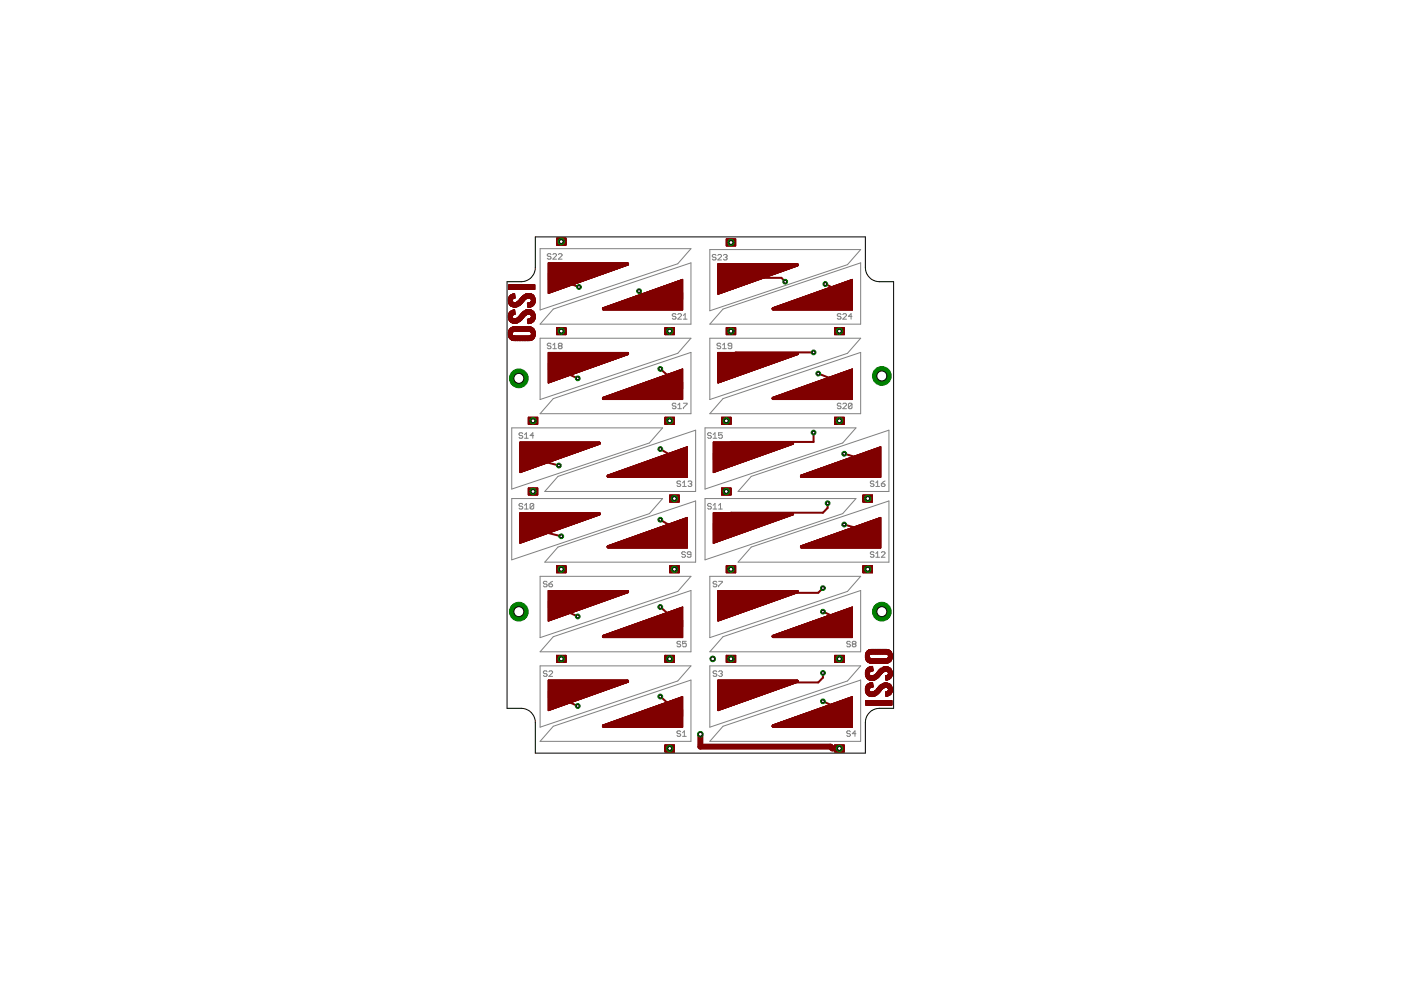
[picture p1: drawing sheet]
<svg xmlns="http://www.w3.org/2000/svg" width="297mm" height="210mm" viewBox="0 0 297 210" stroke-linecap="round" stroke-linejoin="round" font-family="sans-serif">
<g fill="none" stroke="#800000" stroke-width=".21">
<path d="M116.2 56.1h17M116.2 56h17.1M116.2 55.9h17.1M116.2 55.9h17M116.2 55.8h17M118 50.5h2v1.5h-2zM118 51.9h2M118 51.8h2M118 51.7h2M118 51.6h2M118 51.5h2M118 51.4h2"/>
<path d="M118 51.3h2M118 51.2h2M118 51.1h2M118 51h2M118 50.9h2M118 50.8h2M118 50.7h2M118 50.6h2M118 50.5h2M122.5 60h-6.3M122.7 59.9l-6.5 .1M122.8 59.9h-6.6"/>
<path d="M123 59.8l-6.8 .1M123.1 59.8h-6.9M123.3 59.7l-7.1 .1M123.4 59.7h-7.2M123.6 59.6h-7.4M123.7 59.6h-7.5M123.9 59.5h-7.7M124 59.5h-7.8M124.2 59.4h-8M124.3 59.4h-8.1M124.5 59.3h-8.3M124.6 59.2l-8.4 .1"/>
<path d="M124.8 59.2h-8.6M124.9 59.1l-8.7 .1M125.1 59.1h-8.9M125.2 59l-9 .1M125.4 59h-9.2M125.5 58.9h-9.3M125.7 58.9h-9.5M125.8 58.8h-9.6M126 58.8h-9.8M126.1 58.7h-9.9M126.3 58.7h-10.1M126.4 58.6h-10.2"/>
<path d="M126.6 58.5l-10.4 .1M126.7 58.5h-10.5M126.9 58.4l-10.7 .1M127 58.4h-10.8M127.2 58.3l-11 .1M127.3 58.3h-11.1M127.5 58.2l-11.3 .1M127.6 58.2h-11.4M127.8 58.1l-11.6 .1M127.9 58.1h-11.7M128.1 58l-11.9 .1M128.2 58h-12"/>
<path d="M128.4 57.9l-12.2 .1M128.5 57.9h-12.3M128.7 57.8h-12.5M128.8 57.8h-12.6M128.9 57.7h-12.7M129.1 57.7h-12.9M129.2 57.6h-13M129.4 57.6h-13.2M129.5 57.5h-13.3M129.7 57.4l-13.5 .1M129.8 57.4h-13.6M130 57.3l-13.8 .1"/>
<path d="M130.1 57.3h-13.9M130.3 57.2l-14.1 .1M130.4 57.2h-14.2M130.6 57.1h-14.4M130.7 57.1h-14.5M130.9 57h-14.7M131 57h-14.8M131.1 56.9h-14.9M131.3 56.9h-15.1M131.4 56.8h-15.2M131.6 56.7l-15.4 .1M131.7 56.7h-15.5"/>
<path d="M131.9 56.6l-15.7 .1M132 56.6h-15.8M132.2 56.5l-16 .1M132.3 56.5h-16.1M132.5 56.4l-16.3 .1M132.6 56.4h-16.4M132.8 56.3l-16.6 .1M132.9 56.3h-16.7M133.1 56.2l-16.9 6M133.1 56.2l-16.9 .1M133.1 55.8l-16.9-.1v6.5M133.1 55.8h.1"/>
<path d="M133.2 56.2h-17M133.2 56.2h-.1M133.2 55.8l.1 .1M133.2 56.1l-17 .1M133.2 56.1v.1M133.3 55.9v.1M133.3 56l-.1 .1M142.7 60h2M142.9 59.9h1.8M143 59.9h1.7M143.2 59.8h1.5M143.3 59.8h1.4"/>
<path d="M143.4 59.7h1.3M143.6 59.6h1.1M143.7 59.6h1M143.8 59.5h.9M144 59.5h.7M144.1 59.4h.6M144.3 59.4h.4M144.4 59.3h.3M144.6 59.3h.1M152.2 56.2h17M152.2 56.1h17M152.2 56h17"/>
<path d="M154 50.7h2v1.4l-2 .1zM154 52h2M154 51.9h2M154 51.8h2M154 51.7h2M154 51.6h2M154 51.5h2M154 51.4h2M154 51.3h2M154 51.2h2M154 51.1h2M154 51h2"/>
<path d="M154 50.9h2M154 50.8h2M154 50.7h2M154 52.1h2M159 60h-6.8M159.2 59.9l-7 .1M159.3 59.9h-7.1M159.5 59.8l-7.3 .1M159.6 59.8h-7.4M159.8 59.7l-7.6 .1M159.9 59.7h-7.7M160.1 59.6h-7.9"/>
<path d="M160.2 59.6h-8M160.4 59.5h-8.2M160.5 59.5h-8.3M160.7 59.4h-8.5M160.8 59.4h-8.6M161 59.3h-8.8M161.1 59.2l-8.9 .1M161.3 59.2h-9.1M161.4 59.1l-9.2 .1M161.6 59.1h-9.4M161.7 59l-9.5 .1M161.9 59h-9.7"/>
<path d="M162 58.9h-9.8M162.2 58.9h-10M162.3 58.8h-10.1M162.5 58.8h-10.3M162.6 58.7h-10.4M162.8 58.7h-10.6M162.9 58.6h-10.7M163.1 58.5l-10.9 .1M163.2 58.5h-11M163.4 58.4l-11.2 .1M163.5 58.4h-11.3M163.7 58.3l-11.5 .1"/>
<path d="M163.8 58.3h-11.6M164 58.2l-11.8 .1M164.1 58.2h-11.9M164.3 58.1l-12.1 .1M164.4 58.1h-12.2M164.5 58l-12.3 .1M164.7 58h-12.5M164.8 57.9l-12.6 .1M165 57.9h-12.8M165.1 57.8h-12.9M165.3 57.8h-13.1M165.4 57.7h-13.2"/>
<path d="M165.6 57.7h-13.4M165.7 57.6h-13.5M165.9 57.6h-13.7M166 57.5h-13.8M166.2 57.4l-14 .1M166.3 57.4h-14.1M166.5 57.3l-14.3 .1M166.6 57.3h-14.4M166.8 57.2l-14.6 .1M166.9 57.2h-14.7M167 57.1h-14.8M167.2 57.1h-15"/>
<path d="M167.3 57h-15.1M167.5 57h-15.3M167.6 56.9h-15.4M167.8 56.9h-15.6M167.9 56.8h-15.7M168.1 56.7l-15.9 .1M168.2 56.7h-16M168.4 56.6l-16.2 .1M168.5 56.6h-16.3M168.7 56.5l-16.5 .1M168.8 56.5h-16.6M169 56.4l-16.8 .1"/>
<path d="M169 55.9h.1M169.1 56.4l-16.9 6M169.1 56.4h-16.9M169.1 55.9h-16.9v6.5M169.1 55.9l.1 .2M169.2 56.3l-17 .1M169.2 56.3h-17M169.2 56.3l-.1 .1M169.2 56.1v.1M169.2 56.2h-17M169.2 56.2v.1M178.6 60h2.1"/>
<path d="M178.8 59.9h1.9M178.9 59.9h1.8M179.1 59.8h1.6M179.2 59.8h1.5M179.4 59.7h1.3M179.5 59.6h1.2M179.7 59.6h1M179.8 59.5h.9M180 59.5h.7M180.1 59.4h.6M180.3 59.4h.4M180.4 59.3h.3"/>
<path d="M180.6 59.3h.1M107.8 63.4v.5M107.8 66.8v.6M107.8 70.4v.7M107.8 63.2v.9M107.8 66.6v1M107.8 70.3v1M107.8 60.4v1M107.9 63v1.4M107.9 66.4v1.4M107.9 70v1.5M107.9 60.4v1"/>
<path d="M107.9 62.9v1.6M107.9 66.4v1.5M107.9 70v1.6M108 62.8v1.8M108 66.3v1.7M108 69.8v1.9M108 60.4v1M108 66.2v1.9M108.1 60.4v1M108.1 62.7v2M108.1 66.1v2M108.1 69.7v2.1"/>
<path d="M108.1 66.1v2.1M108.2 60.4v1M108.2 62.6v2.2M108.2 66.1v2.1M108.2 69.6v2.3M108.2 66v2.3M108.3 60.4v1M108.3 66v2.3M108.3 62.5v2.4M108.3 69.5v2.5M108.3 69.5l.1 2.5M108.4 62.5v2.4"/>
<path d="M108.4 65.9v2.4M108.4 60.4v1M108.4 65.9v2.5M108.4 69.5v2.6M108.4 62.5v2.5M108.4 62.5l.1 2.5M108.4 69.4v2.7M108.5 60.4v1M108.5 62.4v2.6M108.5 65.8v2.6M108.5 69.4v2.7M108.5 62.4l.1 2.6"/>
<path d="M108.5 69.4l.1 2.7M108.6 65.8v2.6M108.6 60.4v1M108.6 62.4v2.6M108.6 65.8v2.7M108.6 69.4v2.8M108.6 63.9l.1 1.1M108.6 67.4v1.1M108.6 71v1.2M108.7 62.4l-.1 1.1M108.7 65.8l-.1 1.1M108.7 69.3l-.1 1.2"/>
<path d="M108.7 60.4v1M108.7 64v1M108.7 67.4v1.1M108.7 71.1v1.1M108.7 62.4v1.1M108.7 65.8v1.1M108.7 69.3v1.1M108.8 60.4v1M108.8 64.1v1M108.8 67.5v1M108.8 69.3v1.1M108.8 71.1v1.1"/>
<path d="M108.8 62.3v1.1M108.8 65.8v1M108.8 71.2v1M108.8 65.7v1.1M108.9 60.4v1M108.9 64.1v1M108.9 67.5v1M108.9 69.3v1M108.9 71.2v1M108.9 62.3v1M108.9 65.7v1M109 60.4v1"/>
<path d="M109 62.3v.9M109 64.2v.9M109 67.6v.9M109 71.2v1M109 65.7v1M109 69.3v1M109 64.2l.1 .9M109.1 65.7l-.1 1M109.1 60.4v1M109.1 64.2v.9M109.1 65.7v1M109.1 67.6v.9"/>
<path d="M109.1 69.3v1M109.1 71.2v1M109.1 62.3v.9M109.2 60.4v1M109.2 62.7v.5M109.2 64.2v.9M109.2 66.1v.5M109.2 69.3v1M109.2 71.3v.9M109.2 67.6v.9M109.2 63.1v.1M109.2 66.5v.1"/>
<path d="M109.3 64.2l-.1 .9M109.3 60.4v1M109.3 64.2v.9M109.3 69.3v1M109.3 71.3v.9M109.3 67.6v.9M109.3 64.1v1M109.4 67.5v1M109.4 60.4v1M109.4 69.3v1M109.4 71.3v.9M109.4 64.1v1"/>
<path d="M109.5 64.1l-.1 1M109.5 67.5v1M109.5 60.4v1M109.5 64.1v1M109.5 69.3v1M109.5 71.3v.9M109.6 64l-.1 1.1M109.6 67.5v1M109.6 60.4v1M109.6 64v1M109.6 69.3v1M109.6 71.3v.9"/>
<path d="M109.6 67.4v1.1M109.7 63.9l-.1 1.1M109.7 67.4l-.1 1.1M109.7 60.4v1M109.7 69.3v1M109.7 71.3v.9M109.7 63.9v1.1M109.7 67.3v1.2M109.8 63.9l-.1 1.1M109.8 67.3v1.1M109.8 60.4v1M109.8 69.3v1"/>
<path d="M109.8 71.3v.9M109.8 63.8v1.2M109.8 67.2v1.2M109.9 60.4v1M109.9 69.3v1M109.9 71.3v.9M109.9 63.8v1.2M109.9 67.2v1.2M109.9 63.7v.4M109.9 64.2v.2M109.9 64.6v.2M109.9 67.5v.3"/>
<path d="M109.9 67.9v.3M109.9 67.1v.3M110 60.4v1M110 63.8v.2M110 64.2v.2M110 64.6v.2M110 67.1v.3M110 67.5v.3M110 67.9v.3M110 71.3v.9M110 69.3v1M110 69.3v.1"/>
<path d="M110 69.6v.1M110 69.9v.4M110 63.6h.1M110 67v.8M110.1 60.4v1M110.1 69.3v.1M110.1 69.6v.1M110.1 69.9v.2M110.1 71.3v.9M110.1 63.5v.1M110.1 63.7v1.2M110.1 67v1.3"/>
<path d="M110.1 69.3l.1 .4M110.2 63.5l-.1 1.3M110.2 66.9v1.3M110.2 69.3v1M110.2 71.3v.9M110.2 60.4v1M110.2 63.4v1.4M110.2 66.8v1.4M110.2 60.4v.7M110.2 61.3v.1M110.2 71.3v.1M110.2 71.5v.7"/>
<path d="M110.3 63.4v1.3M110.3 66.8l-.1 1.4M110.3 61.3v.1M110.3 69.3v1M110.3 71.3v.1M110.3 71.5v.7M110.3 60.4v.8M110.3 63.3v1.4M110.3 66.7v1.4M110.3 60.4v.3M110.3 60.9v.3M110.3 71.3h.1"/>
<path d="M110.3 71.5v.2M110.3 71.9v.3M110.4 63.2l-.1 1.5M110.4 66.7l-.1 1.4M110.4 60.4v.4M110.4 60.9v.5M110.4 69.3v1M110.4 71.3v.4M110.4 63.2v1.4M110.4 66.6v1.5M110.4 71.9v.3M110.4 71.3l.1 .5"/>
<path d="M110.5 60.4l-.1 .4M110.5 60.9v.5M110.5 63.1l-.1 1.5M110.5 66.5l-.1 1.5M110.5 71.8l-.1 .4M110.5 60.6v.8M110.5 69.3v1M110.5 71.3v.8M110.5 72.2h.1M110.5 60.4v.1M110.5 63v1.5M110.5 66.4v1.5"/>
<path d="M110.6 60.6v.8M110.6 69.3v1M110.6 71.3v.7M110.6 72.2h.1M110.6 60.4v.1M110.6 63v1.5M110.6 66.4v1.5M110.6 62.9v1.5M110.7 60.4v.1M110.7 69.3v1M110.7 71.3v.8M110.7 72.2h.1"/>
<path d="M110.7 60.6v.8M110.7 62.9v1.4M110.7 66.3v1.5M110.7 60.4v1M110.7 62.8v1.5M110.7 66.2v1.5M110.7 71.3v.9M110.8 60.4v.4M110.8 61v.4M110.8 69.3v1M110.8 71.3v.4M110.8 71.9v.3"/>
<path d="M110.8 62.8v1.4M110.8 66.2v1.4M110.8 60.4v.3M110.8 60.9v.5M110.8 62.7v1.5M110.8 66.1v1.5M110.9 60.4v.4M110.9 61.3v.1M110.9 69.3v1M110.9 71.3h.1M110.9 71.5v.2M110.9 60.9v.3"/>
<path d="M110.9 62.7v1.4M110.9 66.1v1.4M110.9 71.8v.4M110.9 60.4v.7M110.9 71.3v.1M110.9 71.5v.7M111 62.6l-.1 1.5M111 66.1l-.1 1.4M111 60.4v.8M111 61.3v.1M111 69.3v1M111 71.3v.1"/>
<path d="M111 62.6v1.4M111 66v1.4M111 71.5v.7M111 60.4v1M111 71.3v.9M111.1 62.6l-.1 1.3M111.1 66l-.1 1.4M111.1 69.3l-.1 .8M111.1 60.4v1M111.1 62.6v.2M111.1 63v.2M111.1 69.3v.1"/>
<path d="M111.1 69.6v.2M111.1 69.9v.2M111.1 71.3v.9M111.1 63.4v.5M111.1 66v1.3M111.1 63.4v.2M111.1 69.3l.1 .1M111.1 70l.1 .2M111.1 62.9v.3M111.1 63.8h.1M111.1 65.9v1.3M111.2 60.4v1"/>
<path d="M111.2 62.5v.4M111.2 62.9v.3M111.2 63.4v.2M111.2 66v.2M111.2 66.4v.2M111.2 66.8v.2M111.2 69.3v.1M111.2 69.6v.2M111.2 71.3v.9M111.2 69.8v.5M111.2 69.3l.1 1M111.3 62.4v1.2"/>
<path d="M111.3 60.4v1M111.3 66v.2M111.3 66.4v.2M111.3 66.8v.2M111.3 69.3v1M111.3 71.3v.9M111.4 62.4l-.1 1.2M111.4 65.8v1.2M111.4 60.4v1M111.4 69.3v1M111.4 71.3v.9M111.4 62.4v1.1"/>
<path d="M111.5 60.4v1M111.5 69.3v1M111.5 71.3v.9M111.5 62.3v1.2M111.5 65.7v1.2M111.5 62.3v1.1M111.5 65.7v1.1M111.6 60.4v1M111.6 69.3v1M111.6 71.3v.9M111.6 62.3v1.1M111.6 65.7v1.1"/>
<path d="M111.7 62.3l-.1 1M111.7 65.7l-.1 1.1M111.7 60.4v1M111.7 62.3v1M111.7 69.3v1M111.7 71.3v.9M111.7 65.7v1M111.8 62.3l-.1 1M111.8 60.4v1M111.8 65.7v1M111.8 69.3v1M111.8 71.3v.9"/>
<path d="M111.8 62.3v.9M111.8 62.2v1M111.8 64.3l.1 .4M111.8 67.7l.1 .5M111.9 60.4v1M111.9 62.2v1M111.9 64.3v.7M111.9 67.7v.7M111.9 69.3v1M111.9 71.3v.9M111.9 65.7v.9M111.9 64.3l.1 .9"/>
<path d="M112 67.7v.9M112 60.4v1M112 62.2v1M112 69.3v1M112 71.3v.9M112 64.2v1M112 65.7v.9M112.1 62.2l-.1 1M112.1 67.6l-.1 1M112.1 60.4v1M112.1 62.2v1M112.1 65.7v.9"/>
<path d="M112.1 67.6v1M112.1 69.3v1M112.1 71.3v.9M112.1 64.2v1M112.1 71.2v1M112.2 67.6v1M112.2 64.2l-.1 1M112.2 60.4v1M112.2 62.2v1M112.2 64.2v1M112.2 65.7v.9M112.2 69.3v1"/>
<path d="M112.2 71.2v1M112.2 65.7l.1 .9M112.2 69.3l.1 1M112.3 64.2l-.1 1M112.3 67.6v1M112.3 71.2v1M112.3 60.4v1M112.3 62.2v1M112.3 64.2v1M112.3 65.7v.9M112.3 69.3v1M112.4 60.4v1"/>
<path d="M112.4 62.3v.9M112.4 65.7v1M112.4 69.3v1M112.4 71.2v1M112.4 64.1v1M112.4 67.5v1.1M112.5 60.4v1M112.5 62.3v1M112.5 65.7v1M112.5 69.3v1.1M112.5 64v1.1M112.5 67.5v1.1"/>
<path d="M112.5 71.1v1.1M112.5 62.3v1.1M112.5 65.7v1.1M112.5 67.4v1.1M112.6 60.4v1M112.6 62.3v1.2M112.6 65.7v1.2M112.6 69.3v1.2M112.6 63.9v1.2M112.6 67.3v1.2M112.6 71v1.2M112.6 62.3v2.7"/>
<path d="M112.6 65.7v2.8M112.6 69.4v2.8M112.7 60.4v1M112.7 62.3v2.7M112.7 65.7v2.8M112.7 69.4v2.7M112.7 62.4v2.6M112.7 65.8v2.6M112.8 60.4v1M112.8 62.4v2.6M112.8 65.8v2.6M112.8 69.4v2.7"/>
<path d="M112.9 62.4l-.1 2.6M112.9 69.5l-.1 2.6M112.9 60.4v1M112.9 62.4v2.5M112.9 65.8v2.5M112.9 69.5v2.6M112.9 65.9v2.4M112.9 69.5v2.5M113 62.5l-.1 2.4M113 60.4v1M113 62.5v2.3M113 66v2.3"/>
<path d="M113 69.6v2.4M113.1 60.4v1M113.1 62.6v2.2M113.1 66v2.2M113.1 69.6v2.3M113.1 62.6v2.1M113.1 69.7v2.2M113.2 60.4v1M113.2 62.7v2M113.2 66.1v2M113.2 69.7v2.1M113.2 62.7v1.9"/>
<path d="M113.3 60.4v1M113.3 62.8v1.8M113.3 66.2v1.8M113.3 69.8v1.9M113.3 62.9v1.6M113.3 66.3v1.6M113.3 69.9v1.7M113.4 60.4v1M113.4 63v1.4M113.4 66.4v1.4M113.4 70v1.5M113.4 63.1v1.2"/>
<path d="M113.4 66.5v1.2M113.4 70.1v1.3M113.5 63.4v.7M113.5 66.8v.7M113.5 70.4v.7M116.2 75.1h17M116.2 75h17.1M116.2 74.9h17.1M116.2 74.8l17 .1M116.2 74.8h17M116.2 62.2h.1M116.4 62.2h-.2"/>
<path d="M116.6 62.1h-.4M116.7 62.1h-.5M116.9 62h-.7M117 62h-.8M117.2 61.9h-1M117.3 61.8l-1.1 .1M117.5 61.8h-1.3M117.6 61.7l-1.4 .1M117.8 61.7h-1.6M117.9 61.6l-1.7 .1M118 69.5h2v1.5h-2zM118 70.9h2"/>
<path d="M118 70.8h2M118 70.7h2M118 70.6h2M118 70.5h2M118 70.4h2M118 70.3h2M118 70.2h2M118 70.1h2M118 70h2M118 69.9h2M118 69.8h2M118 69.7h2"/>
<path d="M118 69.6h2M118 69.5h2M118.1 61.6h-1.9M118.2 61.5l-2 .1M118.4 61.5h-2.2M118.5 61.4h-2.3M118.7 61.4h-2.5M118.8 61.3h-2.6M119 61.3h-2.8M119.1 61.2h-2.9M119.3 61.2h-3.1M119.4 61.1h-3.2"/>
<path d="M119.6 61l-3.4 .1M119.7 61h-3.5M119.8 80h-3.6M119.9 60.9l-3.7 .1M119.9 79.9h-3.7M120 60.9h-3.8M120.1 79.9h-3.9M120.2 60.8l-4 .1M120.2 79.8h-4M120.3 60.8h-4.1M120.4 79.8h-4.2M120.5 60.7l-4.3 .1"/>
<path d="M120.5 79.7h-4.3M120.6 60.7h-4.4M120.6 79.7h-4.4M120.8 60.6l-4.6 .1M120.8 79.6h-4.6M120.9 60.6h-4.7M121 79.5l-4.8 .1M121.1 60.5l-4.9 .1M121.1 79.5h-4.9M121.2 60.5h-5M121.3 79.4l-5.1 .1M121.3 60.4h-5.1"/>
<path d="M121.4 79.4h-5.2M121.5 60.3l-5.3 .1M121.6 79.3l-5.4 .1M121.6 60.3h-5.4M121.7 79.3h-5.5M121.8 60.2l-5.6 .1M121.9 79.2h-5.7M121.9 60.2h-5.7M122 79.2h-5.8M122.1 60.1l-5.9 .1M122.2 79.1h-6M122.2 60.1h-6"/>
<path d="M122.3 79.1h-6.1M122.4 60l-6.2 .1M122.4 79h-6.2M122.6 79h-6.4M122.7 78.9h-6.5M122.9 78.8l-6.7 .1M123 78.8h-6.8M123.2 78.7l-7 .1M123.3 78.7h-7.1M123.5 78.6l-7.3 .1M123.6 78.6h-7.4M123.8 78.5l-7.6 .1"/>
<path d="M123.9 78.5h-7.7M124.1 78.4l-7.9 .1M124.2 78.4h-8M124.4 78.3l-8.2 .1M124.5 78.3h-8.3M124.7 78.2l-8.5 .1M124.8 78.2h-8.6M125 78.1h-8.8M125.1 78.1h-8.9M125.3 78h-9.1M125.4 78h-9.2M125.6 77.9h-9.4"/>
<path d="M125.7 77.9h-9.5M125.9 77.8h-9.7M126 77.7l-9.8 .1M126.2 77.7h-10M126.3 77.6l-10.1 .1M126.5 77.6h-10.3M126.6 77.5l-10.4 .1M126.8 77.5h-10.6M126.9 77.4h-10.7M127.1 77.4h-10.9M127.2 77.3h-11M127.4 77.3h-11.2"/>
<path d="M127.5 77.2h-11.3M127.7 77.2h-11.5M127.7 65.5l.1 .1M127.7 65.5h17M127.7 65.4h17M127.7 65.6h17M127.8 65.6v.1M127.8 65.6h16.9M127.8 77.1h-11.6M127.8 65.3l-.1 .2M127.8 65.3h16.9M127.8 65.7h.1"/>
<path d="M127.8 65.7h16.9M127.8 65.3l16.9-6.1v6.5h-16.8M127.8 65.3h.1M128 65.2h16.7M128 77l-11.8 .1M128.1 77h-11.9M128.1 65.2h16.6M128.2 65.1h16.5M128.3 76.9l-12.1 .1M128.4 76.9h-12.2M128.4 65h16.3M128.5 65h16.2"/>
<path d="M128.6 76.8l-12.4 .1M128.7 76.8h-12.5M128.7 64.9h16M128.8 64.9h15.9M128.9 76.7l-12.7 .1M129 76.7h-12.8M129 64.8h15.7M129.1 64.8h15.6M129.2 76.6l-13 .1M129.3 76.6h-13.1M129.3 64.7h15.4M129.4 64.7h15.3"/>
<path d="M129.5 76.5l-13.3 .1M129.6 76.5h-13.4M129.6 64.6h15.1M129.7 64.6h15M129.8 76.4l-13.6 .1M129.9 76.4h-13.7M129.9 64.5h14.8M130 64.5h14.7M130 76.3h-13.8M130.2 76.3h-14M130.2 64.4h14.5M130.3 64.4h14.4"/>
<path d="M130.3 76.2h-14.1M130.5 76.2h-14.3M130.5 64.3h14.2M130.6 64.3h14.1M130.6 76.1h-14.4M130.7 76.1h-14.5M130.8 64.2h13.9M130.9 64.2h13.8M130.9 76h-14.7M131 75.9l-14.8 .1M131.1 64.1h13.6M131.2 64.1h13.5"/>
<path d="M131.2 75.9h-15M131.3 75.8l-15.1 .1M131.4 64h13.3M131.5 63.9h13.2M131.5 75.8h-15.3M131.6 75.7l-15.4 .1M131.7 63.9h13M131.8 63.8h12.9M131.8 75.7h-15.6M131.9 75.6h-15.7M132 63.8h12.7M132.1 63.7h12.6"/>
<path d="M132.1 75.6h-15.9M132.2 75.5h-16M132.3 63.7h12.4M132.4 63.6h12.3M132.4 75.5h-16.2M132.5 75.4h-16.3M132.6 63.6h12.1M132.7 63.5h12M132.7 75.4h-16.5M132.8 75.3h-16.6M132.9 63.5h11.8M133 63.4h11.7"/>
<path d="M133 75.2l-16.8 .1M133.1 74.7v.1M133.1 75.2l-16.9 6M133.1 75.2h-16.9M133.1 74.8l-16.9-.1v6.5M133.1 74.8h.1M133.2 63.4h11.5M133.2 74.8l.1 .1M133.2 75.1l-.1 .1M133.2 75.1l-17 .1M133.2 75.1h.1M133.3 74.9v.1"/>
<path d="M133.3 75l-.1 .1M133.3 75l-17.1 .1M133.3 63.3h11.4M133.5 63.2h11.2M133.6 63.2h11.1M133.8 63.1h10.9M133.9 63.1h10.8M134.1 63h10.6M134.2 63h10.5M134.4 62.9h10.3M134.5 62.9h10.2M134.7 62.8h10"/>
<path d="M134.8 62.8h9.9M135 62.7h9.7M135.1 62.7h9.6M135.3 62.6h9.4M135.4 62.6h9.3M135.6 62.5h9.1M135.7 62.5h9M135.8 62.4h8.9M136 62.4h8.7M136.1 62.3h8.6M136.2 62.3h8.5M136.4 62.2h8.3"/>
<path d="M136.5 62.1h8.2M136.7 62.1h8M136.8 62h7.9M137 62h7.7M137.1 61.9h7.6M137.3 61.9h7.4M137.4 61.8h7.3M137.6 61.8h7.1M137.7 61.7h7M137.9 61.7h6.8M138 61.6h6.7M138.2 61.6h6.5"/>
<path d="M138.3 61.5h6.4M138.5 61.4h6.2M138.6 61.4h6.1M138.8 61.3h5.9M138.9 61.3h5.8M139.1 61.2h5.6M139.2 61.2h5.5M139.4 61.1h5.3M139.5 61.1h5.2M139.7 61h5M139.8 61h4.9M139.9 79.9h4.8"/>
<path d="M140 60.9h4.7M140 79.9h4.7M140.1 60.9h4.6M140.2 79.8h4.5M140.3 60.8h4.4M140.3 79.8h4.4M140.4 60.8h4.3M140.5 79.7h4.2M140.6 60.7h4.1M140.6 79.7h4.1M140.7 60.7h4M140.8 79.6h3.9"/>
<path d="M140.9 60.6h3.8M140.9 79.6h3.8M141 69.5h2v1.5h-2zM141 70.9h2M141 70.8h2M141 70.7h2M141 70.6h2M141 70.5h2M141 70.4h2M141 70.3h2M141 70.2h2M141 70.1h2"/>
<path d="M141 70h2M141 69.9h2M141 69.8h2M141 69.7h2M141 69.6h2M141 69.5h2M141 60.6h3.7M141.1 79.5h3.6M141.2 60.5h3.5M141.3 79.5h3.4M141.4 60.4h3.3M141.4 79.4h3.3"/>
<path d="M141.5 60.4h3.2M141.6 79.4h3.1M141.7 60.3h3M141.7 79.3h3M141.8 60.3h2.9M141.9 79.2h2.8M142 60.2h2.7M142 79.2h2.7M142.1 60.2h2.6M142.2 79.1h2.5M142.3 60.1h2.4M142.3 79.1h2.4"/>
<path d="M142.4 60.1h2.3M142.5 79h2.2M142.6 60h2.1M142.6 79h2.1M142.7 78.9h2M142.9 78.9h1.8M143 78.8h1.7M143.2 78.8h1.5M143.3 78.7h1.4M143.5 78.7h1.2M143.6 78.6h1.1M143.8 78.6h.9"/>
<path d="M143.9 78.5h.8M144.1 78.5h.6M144.2 78.4h.5M144.4 78.4h.3M144.5 78.3h.2M144.7 78.3h.1M144.7 78.2v6.5h-16.9M144.7 78.2l-16.9 6M144.7 65.4h-17h17M152.2 75h17M152.2 74.9h17M152.2 74.8l17 .1"/>
<path d="M152.2 74.8h17M152.3 62.4h-.1M152.5 62.3l-.3 .1M152.6 62.3h-.4M152.8 62.2l-.6 .1M152.9 62.2h-.7M153.1 62.1h-.9M153.2 62.1h-1M153.4 62h-1.2M153.5 62h-1.3M153.7 61.9h-1.5M153.8 61.8l-1.6 .1"/>
<path d="M154 69.5h2v1.5h-2zM154 70.9h2M154 70.8h2M154 70.7h2M154 70.6h2M154 70.5h2M154 70.4h2M154 70.3h2M154 70.2h2M154 70.1h2M154 70h2M154 69.9h2"/>
<path d="M154 69.8h2M154 69.7h2M154 69.6h2M154 69.5h2M154 61.8h-1.8M154.1 61.7l-1.9 .1M154.3 61.7h-2.1M154.4 61.6l-2.2 .1M154.6 61.6h-2.4M154.7 61.5l-2.5 .1M154.9 61.5h-2.7M155 61.4h-2.8"/>
<path d="M155.2 61.4h-3M155.3 61.3h-3.1M155.5 61.3h-3.3M155.6 61.2h-3.4M155.7 80h-3.5M155.8 61.2h-3.6M155.9 79.9h-3.7M155.9 61.1h-3.7M156.1 79.9h-3.9M156.1 61l-3.9 .1M156.2 79.8h-4M156.2 61h-4"/>
<path d="M156.4 79.8h-4.2M156.4 60.9l-4.2 .1M156.5 79.7h-4.3M156.5 60.9h-4.3M156.7 79.7h-4.5M156.7 60.8l-4.5 .1M156.8 79.6h-4.6M156.8 60.8h-4.6M157 79.5l-4.8 .1M157 60.7l-4.8 .1M157.1 60.7h-4.9M157.1 79.5h-4.9"/>
<path d="M157.2 79.4l-5 .1M157.2 60.6l-5 .1M157.4 60.6h-5.2M157.4 79.4h-5.2M157.5 79.3l-5.3 .1M157.5 60.5l-5.3 .1M157.7 79.3h-5.5M157.7 60.5h-5.5M157.8 79.2h-5.6M157.8 60.4h-5.6M158 79.2h-5.8M158 60.3l-5.8 .1"/>
<path d="M158.1 79.1h-5.9M158.1 60.3h-5.9M158.3 79.1h-6.1M158.3 60.2l-6.1 .1M158.4 79h-6.2M158.4 60.2h-6.2M158.6 79h-6.4M158.6 60.1l-6.4 .1M158.7 78.9h-6.5M158.7 60.1h-6.5M158.9 78.8l-6.7 .1M158.9 60l-6.7 .1"/>
<path d="M159 78.8h-6.8M159.2 78.7l-7 .1M159.3 78.7h-7.1M159.5 78.6l-7.3 .1M159.6 78.6h-7.4M159.8 78.5l-7.6 .1M159.9 78.5h-7.7M160.1 78.4l-7.9 .1M160.2 78.4h-8M160.4 78.3l-8.2 .1M160.5 78.3h-8.3M160.7 78.2l-8.5 .1"/>
<path d="M160.8 78.2h-8.6M161 78.1h-8.8M161.1 78.1h-8.9M161.3 78h-9.1M161.4 78h-9.2M161.6 77.9h-9.4M161.7 77.9h-9.5M161.9 77.8h-9.7M162 77.7l-9.8 .1M162.2 77.7h-10M162.3 77.6l-10.1 .1M162.5 77.6h-10.3"/>
<path d="M162.6 77.5l-10.4 .1M162.8 77.5h-10.6M162.9 77.4h-10.7M163.1 77.4h-10.9M163.2 77.3h-11M163.4 77.3h-11.2M163.5 77.2h-11.3M163.7 77.2h-11.5M163.7 65.5h17M163.7 65.5v.1M163.7 65.6h17M163.7 65.4h17"/>
<path d="M163.7 65.4v.1M163.7 65.3h17M163.7 65.6l.1 .1M163.7 65.4h.1M163.8 77.1h-11.6M163.8 65.3h16.9M163.8 65.3l-.1 .1M163.8 65.7h16.9M163.8 65.7h.1M163.8 65.3l16.9-6.1v6.5h-16.8M163.8 65.3h.1M163.9 65.2h16.8"/>
<path d="M164 77l-11.8 .1M164.1 77h-11.9M164.1 65.2h16.6M164.2 65.1h16.5M164.3 76.9l-12.1 .1M164.4 76.9h-12.2M164.4 65h16.3M164.5 65h16.2M164.5 76.8l-12.3 .1M164.7 76.8h-12.5M164.7 64.9h16M164.8 64.9h15.9"/>
<path d="M164.8 76.7l-12.6 .1M165 76.7h-12.8M165 64.8h15.7M165.1 64.8h15.6M165.1 76.6l-12.9 .1M165.2 76.6h-13M165.3 64.7h15.4M165.4 64.7h15.3M165.4 76.5l-13.2 .1M165.5 76.5h-13.3M165.6 64.6h15.1M165.7 64.6h15"/>
<path d="M165.7 76.4l-13.5 .1M165.8 76.4h-13.6M165.9 64.5h14.8M166 64.5h14.7M166 76.3h-13.8M166.1 76.3h-13.9M166.2 64.4h14.5M166.3 64.4h14.4M166.3 76.2h-14.1M166.4 76.2h-14.2M166.5 64.3h14.2M166.6 64.3h14.1"/>
<path d="M166.6 76.1h-14.4M166.7 76.1h-14.5M166.8 64.2h13.9M166.9 64.2h13.8M166.9 76h-14.7M167 75.9l-14.8 .1M167.1 64.1h13.6M167.2 64.1h13.5M167.2 75.9h-15M167.3 75.8l-15.1 .1M167.4 64h13.3M167.5 63.9h13.2"/>
<path d="M167.5 75.8h-15.3M167.6 75.7l-15.4 .1M167.7 63.9h13M167.8 63.8h12.9M167.8 75.7h-15.6M167.9 75.6h-15.7M168 63.8h12.7M168.1 63.7h12.6M168.1 75.6h-15.9M168.2 75.5h-16M168.3 63.7h12.4M168.4 63.6h12.3"/>
<path d="M168.4 75.5h-16.2M168.5 75.4h-16.3M168.6 63.6h12.1M168.7 63.5h12M168.7 75.4h-16.5M168.8 75.3h-16.6M168.9 63.5h11.8M169 63.4h11.7M169 75.2l-16.8 .1M169.1 74.7v.1M169.1 75.2l-16.9 6M169.1 75.2h-16.9"/>
<path d="M169.1 74.8l-16.9-.1v6.5M169.1 74.8l.1 .1M169.2 63.4h11.5M169.2 75.1l-17 .1M169.2 75.1l-.1 .1M169.2 75.1h-17M169.2 75.1h.1M169.2 74.9v.1M169.2 75l-17 .1M169.2 75v.1M169.3 63.3h11.4M169.5 63.2h11.2"/>
<path d="M169.6 63.2h11.1M169.8 63.1h10.9M169.9 63.1h10.8M170.1 63h10.6M170.2 63h10.5M170.3 62.9h10.4M170.5 62.9h10.2M170.6 62.8h10.1M170.8 62.8h9.9M170.9 62.7h9.8M171 62.7h9.7M171.2 62.6h9.5"/>
<path d="M171.3 62.6h9.4M171.5 62.5h9.2M171.6 62.5h9.1M171.8 62.4h8.9M171.9 62.4h8.8M172.1 62.3h8.6M172.2 62.3h8.5M172.4 62.2h8.3M172.5 62.1h8.2M172.7 62.1h8M172.8 62h7.9M173 62h7.7"/>
<path d="M173.1 61.9h7.6M173.3 61.9h7.4M173.4 61.8h7.3M173.6 61.8h7.1M173.7 61.7h7M173.9 61.7h6.8M174 61.6h6.7M174.2 61.6h6.5M174.3 61.5h6.4M174.5 61.4h6.2M174.6 61.4h6.1M174.8 61.3h5.9"/>
<path d="M174.9 61.3h5.8M175.1 61.2h5.6M175.2 61.2h5.5M175.4 61.1h5.3M175.5 61.1h5.2M175.7 61h5M175.8 61h4.9M175.9 79.9h4.8M176 60.9h4.7M176 79.9h4.7M176.1 60.9h4.6M176.2 79.8h4.5"/>
<path d="M176.3 60.8h4.4M176.3 79.8h4.4M176.4 60.8h4.3M176.5 79.7h4.2M176.6 60.7h4.1M176.6 79.7h4.1M176.7 60.7h4M176.8 79.6h3.9M176.9 60.6h3.8M176.9 79.6h3.8M177 69.5h2v1.5h-2zM177 70.9h2"/>
<path d="M177 70.8h2M177 70.7h2M177 70.6h2M177 70.5h2M177 70.4h2M177 70.3h2M177 70.2h2M177 70.1h2M177 70h2M177 69.9h2M177 69.8h2M177 69.7h2"/>
<path d="M177 69.6h2M177 69.5h2M177 60.6h3.7M177.1 79.5h3.6M177.2 60.5h3.5M177.2 79.5h3.5M177.4 60.4h3.3M177.4 79.4h3.3M177.5 60.4h3.2M177.5 79.4h3.2M177.7 60.3h3M177.7 79.3h3"/>
<path d="M177.8 60.3h2.9M177.8 79.2h2.9M177.9 60.2h2.8M178 79.2h2.7M178.1 60.2h2.6M178.1 79.1h2.6M178.2 60.1h2.5M178.3 79.1h2.4M178.4 60.1h2.3M178.4 79h2.3M178.5 60h2.2M178.6 79h2.1"/>
<path d="M178.7 78.9h2M178.9 78.9h1.8M179 78.8h1.7M179.2 78.8h1.5M179.3 78.7h1.4M179.5 78.7h1.2M179.6 78.6h1.1M179.7 78.6h1M179.9 78.5h.8M180 78.5h.7M180.2 78.4h.5M180.3 78.4h.4"/>
<path d="M180.5 78.3h.2M180.6 78.3h.1M180.7 78.2v6.5h-16.9M180.7 78.2l-16.9 6M110.3 94h17M110.3 93.9h17M110.3 93.8h16.9M110.3 93.7l16.9 .1M111 99.9l-.7 .1M111.1 99.9h-.8M111.3 99.8l-1 .1M111.4 99.8h-1.1"/>
<path d="M111.6 99.7l-1.3 .1M111.7 99.7h-1.4M111.9 99.6l-1.6 .1M112 88.5h2v1.4l-2 .1zM112 99.6h-1.7M112 89.9h2M112 89.8h2M112 89.7h2M112 89.6h2M112 89.5h2M112 89.4h2M112 89.3h2"/>
<path d="M112 89.2h2M112 89.1h2M112 89h2M112 88.9h2M112 88.8h2M112 88.7h2M112 88.6h2M112 88.5h2M112.2 99.5l-1.9 .1M112.3 99.5h-2M112.5 99.4l-2.2 .1M112.6 99.4h-2.3"/>
<path d="M112.8 99.3l-2.5 .1M112.9 99.3h-2.6M113.1 99.2l-2.8 .1M113.2 99.2h-2.9M113.4 99.1h-3.1M113.5 99.1h-3.2M113.7 99h-3.4M113.8 99h-3.5M114 98.9h-3.7M114.1 98.8l-3.8 .1M114.3 98.8h-4M114.4 98.7l-4.1 .1"/>
<path d="M114.6 98.7h-4.3M114.7 98.6l-4.4 .1M114.9 98.6h-4.6M115 98.5l-4.7 .1M115.2 98.5h-4.9M115.3 98.4h-5M115.5 98.4h-5.2M115.6 98.3h-5.3M115.8 98.3h-5.5M115.9 98.2h-5.6M116.1 98.1l-5.8 .1M116.2 98.1h-5.9"/>
<path d="M116.3 81.2h-.1M116.4 98l-6.1 .1M116.5 81.1l-.3 .1M116.5 98h-6.2M116.6 81.1h-.4M116.6 97.9l-6.3 .1M116.8 81l-.6 .1M116.8 97.9h-6.5M116.9 81h-.7M116.9 97.8l-6.6 .1M117.1 80.9l-.9 .1M117.1 97.8h-6.8"/>
<path d="M117.2 80.9h-1M117.2 97.7h-6.9M117.4 80.8l-1.2 .1M117.4 97.7h-7.1M117.5 80.8h-1.3M117.5 97.6h-7.2M117.7 80.7l-1.5 .1M117.7 97.6h-7.4M117.8 80.7h-1.6M117.8 97.5h-7.5M118 80.6h-1.8M118 97.5h-7.7"/>
<path d="M118.1 80.6h-1.9M118.1 97.4h-7.8M118.3 80.5h-2.1M118.3 97.3l-8 .1M118.4 80.5h-2.2M118.4 97.3h-8.1M118.6 80.4h-2.4M118.6 97.2l-8.3 .1M118.7 80.3l-2.5 .1M118.7 97.2h-8.4M118.9 80.3h-2.7M118.9 97.1l-8.6 .1"/>
<path d="M119 80.2l-2.8 .1M119 97.1h-8.7M119.2 80.2h-3M119.2 97l-8.9 .1M119.3 80.1l-3.1 .1M119.3 97h-9M119.5 80.1h-3.3M119.5 96.9l-9.2 .1M119.6 80l-3.4 .1M119.6 96.9h-9.3M119.8 96.8l-9.5 .1M119.9 96.8h-9.6"/>
<path d="M120.1 96.7l-9.8 .1M120.2 96.7h-9.9M120.4 96.6h-10.1M120.5 96.6h-10.2M120.7 96.5h-10.4M120.8 96.5h-10.5M121 96.4h-10.7M121.1 96.4h-10.8M121.3 96.3h-11M121.4 96.2l-11.1 .1M121.6 96.2h-11.3M121.7 96.1l-11.4 .1"/>
<path d="M121.9 96.1h-11.6M122 96l-11.7 .1M122.2 96h-11.9M122.3 95.9h-12M122.5 95.9h-12.2M122.6 95.8h-12.3M122.8 95.8h-12.5M122.9 95.7h-12.6M123.1 95.7h-12.8M123.2 95.6h-12.9M123.4 95.5l-13.1 .1M123.5 95.5h-13.2"/>
<path d="M123.7 95.4l-13.4 .1M123.8 95.4h-13.5M124 95.3l-13.7 .1M124.1 95.3h-13.8M124.2 95.2l-13.9 .1M124.4 95.2h-14.1M124.5 95.1l-14.2 .1M124.7 95.1h-14.4M124.8 95l-14.5 .1M125 95h-14.7M125.1 94.9l-14.8 .1M125.3 94.9h-15"/>
<path d="M125.4 94.8h-15.1M125.6 94.8h-15.3M125.7 94.7h-15.4M125.9 94.7h-15.6M126 94.6h-15.7M126.2 94.6h-15.9M126.3 94.5h-16M126.4 94.4l-16.1 .1M126.6 94.4h-16.3M126.7 94.3l-16.4 .1M126.9 94.3h-16.6M127 93.7l.2 .1"/>
<path d="M127 94.2l-16.7 .1M127.1 93.7h-16.8v6.5M127.1 94.2l-16.8 6M127.2 94.2h-16.9M127.2 94.1l-.1 .1M127.2 94.1h-16.9M127.2 93.8l.1 .2M127.3 94.1h-17M127.3 94l-.1 .1M127.7 84.5l.1 .1M127.7 84.5h17M127.7 84.4h17"/>
<path d="M127.8 84.6v.1M127.8 84.6h16.9M127.8 84.3h16.9M127.8 84.3l-.1 .2M127.8 84.7h.1M127.8 84.2v.1M127.9 84.2h16.8M128 84.2h16.7M128.1 84.1h16.6M128.3 84.1h16.4M128.4 84h16.3M128.6 84h16.1"/>
<path d="M128.7 83.9h16M128.9 83.9h15.8M129 83.8h15.7M129.2 83.8h15.5M129.3 83.7h15.4M129.5 83.7h15.2M129.6 83.6h15.1M129.8 83.5h14.9M129.9 83.5h14.8M130.1 83.4h14.6M130.2 83.4h14.5M130.4 83.3h14.3"/>
<path d="M130.5 83.3h14.2M130.7 83.2h14M130.8 83.2h13.9M131 100h14.7M131 83.1h13.7M131.1 83.1h13.6M131.1 99.9h14.6M131.3 99.9h14.4M131.3 83h13.4M131.4 99.8h14.3M131.4 83h13.3M131.6 99.8h14.1"/>
<path d="M131.6 82.9h13.1M131.7 99.7h14M131.7 82.9h13M131.8 99.7h13.9M131.9 82.8h12.8M132 99.6h13.7M132 82.8h12.7M132.1 99.6h13.6M132.2 82.7h12.5M132.3 99.5h13.4M132.3 82.7h12.4M132.4 99.5h13.3"/>
<path d="M132.5 82.6h12.2M132.6 99.4h13.1M132.6 82.5h12.1M132.7 99.4h13M132.8 82.5h11.9M132.9 99.3h12.8M132.9 82.4h11.8M133 99.3h12.7M133.1 82.4h11.6M133.2 99.2h12.5M133.2 82.3h11.5M133.3 99.1h12.4"/>
<path d="M133.4 82.3h11.3M133.5 99.1h12.2M133.5 82.2h11.2M133.6 99h12.1M133.7 82.2h11M133.8 99h11.9M133.8 82.1h10.9M133.9 98.9h11.8M134 82.1h10.7M134.1 98.9h11.6M134.1 82h10.6M134.2 98.8h11.5"/>
<path d="M134.3 82h10.4M134.4 98.8h11.3M134.4 81.9h10.3M134.5 98.7h11.2M134.6 81.9h10.1M134.7 98.7h11M134.7 81.8h10M134.9 81.7h9.8M134.9 98.6h10.8M135 98.6h10.7M135 81.7h9.7M135.1 81.6h9.6"/>
<path d="M135.2 98.5h10.5M135.3 98.4h10.4M135.3 81.6h9.4M135.4 81.5h9.3M135.5 98.4h10.2M135.6 98.3h10.1M135.6 81.5h9.1M135.7 81.4h9M135.8 98.3h9.9M135.9 98.2h9.8M135.9 81.4h8.8M136 81.3h8.7"/>
<path d="M136.1 98.2h9.6M136.2 98.1h9.5M136.2 81.3h8.5M136.3 81.2h8.4M136.4 98.1h9.3M136.5 98h9.2M136.5 81.2h8.2M136.6 81.1h8.1M136.7 98h9M136.8 97.9h8.9M136.8 81.1h7.9M136.9 81h7.8"/>
<path d="M136.9 97.9h8.8M137.1 97.8h8.6M137.1 81h7.6M137.2 80.9h7.5M137.2 97.7h8.5M137.4 80.9h7.3M137.4 97.7h8.3M137.5 80.8h7.2M137.5 97.6h8.2M137.6 80.8h7.1M137.7 97.6h8M137.8 80.7h6.9"/>
<path d="M137.8 97.5h7.9M137.9 80.6h6.8M138 97.5h7.7M138.1 80.6h6.6M138.1 97.4h7.6M138.2 80.5h6.5M138.3 97.4h7.4M138.4 97.3h7.3M138.4 80.5h6.3M138.5 80.4h6.2M138.6 97.3h7.1M138.7 97.2h7"/>
<path d="M138.7 80.4h6M138.8 80.3h5.9M138.9 97.2h6.8M139 97.1h6.7M139 80.3h5.7M139.1 80.2h5.6M139.1 97.1h6.6M139.3 97h6.4M139.3 80.2h5.4M139.4 80.1h5.3M139.4 97h6.3M139.6 96.9h6.1"/>
<path d="M139.6 80.1h5.1M139.7 80h5M139.7 96.9h6M139.9 96.8h5.8M140 96.8h5.7M140.2 96.7h5.5M140.3 96.6h5.4M140.5 96.6h5.2M140.6 96.5h5.1M140.8 96.5h4.9M140.9 96.4h4.8M141 88.5h2v1.5l-2-.1z"/>
<path d="M141 89.9h2M141 89.8h2M141 89.7h2M141 89.6h2M141 89.5h2M141 89.4h2M141 89.3h2M141 89.2h2M141 89.1h2M141 89h2M141 88.9h2M141 88.8h2"/>
<path d="M141 88.7h2M141 88.6h2M141 88.5h2M141.1 96.4h4.6M141.2 96.3h4.5M141.4 96.3h4.3M141.5 96.2h4.2M141.7 96.2h4M141.8 96.1h3.9M142 96.1h3.7M142.1 96h3.6M142.3 95.9h3.4"/>
<path d="M142.4 95.9h3.3M142.6 95.8h3.1M142.7 95.8h3M142.9 95.7h2.8M143 95.7h2.7M143.2 95.6h2.5M143.3 95.6h2.4M143.5 95.5h2.2M143.6 95.5h2.1M143.8 95.4h1.9M143.9 95.4h1.8M144.1 95.3h1.6"/>
<path d="M144.2 95.3h1.5M144.4 95.2h1.3M144.5 95.2h1.2M144.7 95.1h1M144.8 95.1h.9M145 95h.7M145.1 95h.6M145.3 94.9h.4M145.4 94.8h.3M145.6 94.8h.1M145.8 94.7h-.1M151.2 94h17.1"/>
<path d="M151.2 93.9h17.1M151.2 93.9h17M151.2 93.8h17M151.2 93.7l17 .1M152 99.9l-.8 .1M152.1 99.9h-.9M152.3 99.8l-1.1 .1M152.3 81.2h-.1M152.4 99.8h-1.2M152.5 81.1l-.3 .1M152.6 99.7l-1.4 .1M152.6 81.1h-.4"/>
<path d="M152.7 99.7h-1.5M152.8 81l-.6 .1M152.9 99.6l-1.7 .1M152.9 81h-.7M153 88.5h2v1.4l-2 .1zM153 99.6h-1.8M153 89.9h2M153 89.8h2M153 89.7h2M153 89.6h2M153 89.5h2M153 89.4h2"/>
<path d="M153 89.3h2M153 89.2h2M153 89.1h2M153 89h2M153 88.9h2M153 88.8h2M153 88.7h2M153 88.6h2M153 88.5h2M153.1 80.9l-.9 .1M153.2 99.5l-2 .1M153.2 80.9h-1"/>
<path d="M153.3 99.5h-2.1M153.4 80.8l-1.2 .1M153.5 99.4l-2.3 .1M153.5 80.8h-1.3M153.6 99.4h-2.4M153.7 80.7l-1.5 .1M153.8 99.3l-2.6 .1M153.8 80.7h-1.6M153.9 99.3h-2.7M154 80.6h-1.8M154.1 99.2l-2.9 .1M154.1 80.6h-1.9"/>
<path d="M154.2 99.2h-3M154.3 80.5h-2.1M154.4 99.1h-3.2M154.4 80.5h-2.2M154.5 99.1h-3.3M154.6 80.4h-2.4M154.7 99h-3.5M154.7 80.3l-2.5 .1M154.8 99h-3.6M154.9 80.3h-2.7M155 98.9h-3.8M155 80.2l-2.8 .1"/>
<path d="M155.1 98.8l-3.9 .1M155.2 80.2h-3M155.3 98.8h-4.1M155.3 80.1l-3.1 .1M155.4 98.7l-4.2 .1M155.4 80.1h-3.2M155.6 98.7h-4.4M155.6 80l-3.4 .1M155.7 98.6l-4.5 .1M155.9 98.6h-4.7M156 98.5l-4.8 .1M156.1 98.5h-4.9"/>
<path d="M156.3 98.4h-5.1M156.4 98.4h-5.2M156.6 98.3h-5.4M156.7 98.3h-5.5M156.9 98.2h-5.7M157 98.1l-5.8 .1M157.2 98.1h-6M157.3 98l-6.1 .1M157.5 98h-6.3M157.6 97.9l-6.4 .1M157.8 97.9h-6.6M157.9 97.8l-6.7 .1"/>
<path d="M158.1 97.8h-6.9M158.2 97.7h-7M158.4 97.7h-7.2M158.5 97.6h-7.3M158.7 97.6h-7.5M158.8 97.5h-7.6M159 97.5h-7.8M159.1 97.4h-7.9M159.3 97.3l-8.1 .1M159.4 97.3h-8.2M159.6 97.2l-8.4 .1M159.7 97.2h-8.5"/>
<path d="M159.9 97.1l-8.7 .1M160 97.1h-8.8M160.2 97l-9 .1M160.3 97h-9.1M160.5 96.9l-9.3 .1M160.6 96.9h-9.4M160.8 96.8l-9.6 .1M160.9 96.8h-9.7M161.1 96.7l-9.9 .1M161.2 96.7h-10M161.4 96.6h-10.2M161.5 96.6h-10.3"/>
<path d="M161.7 96.5h-10.5M161.8 96.5h-10.6M162 96.4h-10.8M162.1 96.4h-10.9M162.3 96.3h-11.1M162.4 96.2l-11.2 .1M162.6 96.2h-11.4M162.7 96.1l-11.5 .1M162.9 96.1h-11.7M163 96l-11.8 .1M163.2 96h-12M163.3 95.9h-12.1"/>
<path d="M163.4 95.9h-12.2M163.6 95.8h-12.4M163.7 84.5h17M163.7 84.5v.1M163.7 84.4h17M163.7 95.8h-12.5M163.7 84.6h17M163.7 84.3h17M163.7 84.6h.1M163.8 84.6h16.9M163.8 84.3l-.1 .2M163.8 84.3h16.9"/>
<path d="M163.8 84.6l.1 .1M163.8 84.2v.1M163.9 84.2h16.8M163.9 84.7h.1M163.9 95.7h-12.7M164 84.2h16.7M164 95.7h-12.8M164.1 84.1h16.6M164.2 95.6h-13M164.3 84.1h16.4M164.3 95.5l-13.1 .1M164.4 84h16.3"/>
<path d="M164.5 95.5h-13.3M164.6 84h16.1M164.6 95.4l-13.4 .1M164.7 83.9h16M164.8 95.4h-13.6M164.9 83.9h15.8M164.9 95.3l-13.7 .1M165 83.8h15.7M165.1 95.3h-13.9M165.2 83.8h15.5M165.2 95.2l-14 .1M165.3 83.7h15.4"/>
<path d="M165.4 95.2h-14.2M165.5 83.7h15.2M165.5 95.1l-14.3 .1M165.6 83.6h15.1M165.7 95.1h-14.5M165.8 83.5h14.9M165.8 95l-14.6 .1M165.9 83.5h14.8M165.9 95h-14.7M166.1 83.4h14.6M166.1 94.9l-14.9 .1M166.2 83.4h14.5"/>
<path d="M166.2 94.9h-15M166.4 83.3h14.3M166.4 94.8h-15.2M166.5 83.3h14.2M166.5 94.8h-15.3M166.7 83.2h14M166.7 94.7h-15.5M166.8 83.2h13.9M166.8 94.7h-15.6M167 83.1h13.7M167 94.6h-15.8M167.1 83.1h13.6"/>
<path d="M167.1 94.6h-15.9M167.3 83h13.4M167.3 94.5h-16.1M167.4 83h13.3M167.4 94.4l-16.2 .1M167.6 82.9h13.1M167.6 94.4h-16.4M167.7 82.9h13M167.7 94.3l-16.5 .1M167.9 82.8h12.8M167.9 94.3h-16.7M168 93.7l.2 .1"/>
<path d="M168 82.8h12.7M168 94.2l-16.8 .1M168.1 93.7h-16.9v6.5M168.1 94.2h-16.9M168.1 94.2l-16.9 6M168.2 82.7h12.5M168.2 94.1h-17M168.2 93.8l.1 .2M168.2 94.1l-.1 .1M168.3 94h.1M168.3 94h-17.1M168.3 94l-.1 .1"/>
<path d="M168.3 82.7h12.4M168.5 82.6h12.2M168.6 82.5h12.1M168.8 82.5h11.9M168.9 82.4h11.8M169.1 82.4h11.6M169.2 82.3h11.5M169.4 82.3h11.3M169.5 82.2h11.2M169.7 82.2h11M169.8 82.1h10.9M169.9 82.1h10.8"/>
<path d="M170.1 82h10.6M170.2 82h10.5M170.4 81.9h10.3M170.5 81.9h10.2M170.7 81.8h10M170.8 81.7h9.9M171 81.7h9.7M171.1 81.6h9.6M171.3 81.6h9.4M171.4 81.5h9.3M171.6 81.5h9.1M171.7 81.4h9"/>
<path d="M171.9 81.4h8.8M171.9 100h14.8M172 81.3h8.7M172.1 99.9h14.6M172.1 81.3h8.6M172.2 99.9h14.5M172.3 81.2h8.4M172.4 99.8h14.3M172.4 81.2h8.3M172.5 99.8h14.2M172.6 81.1h8.1M172.7 99.7h14"/>
<path d="M172.7 81.1h8M172.8 99.7h13.9M172.9 81h7.8M173 99.6h13.7M173 81h7.7M173.1 99.6h13.6M173.2 80.9h7.5M173.3 99.5h13.4M173.3 80.9h7.4M173.4 99.5h13.3M173.5 80.8h7.2M173.6 99.4h13.1"/>
<path d="M173.6 80.8h7.1M173.7 99.4h13M173.8 80.7h6.9M173.9 99.3h12.8M173.9 80.6h6.8M174 99.3h12.7M174.1 80.6h6.6M174.2 99.2h12.5M174.2 80.5h6.5M174.3 99.1h12.4M174.4 80.5h6.3M174.5 99.1h12.2"/>
<path d="M174.5 80.4h6.2M174.6 99h12.1M174.7 80.4h6M174.8 99h11.9M174.8 80.3h5.9M174.9 98.9h11.8M175 80.3h5.7M175.1 98.9h11.6M175.1 80.2h5.6M175.2 98.8h11.5M175.3 80.2h5.4M175.4 98.8h11.3"/>
<path d="M175.4 80.1h5.3M175.5 98.7h11.2M175.6 80.1h5.1M175.7 98.7h11M175.7 80h5M175.9 98.6h10.8M176 98.6h10.7M176.1 98.5h10.6M176.3 98.4h10.4M176.4 98.4h10.3M176.6 98.3h10.1M176.7 98.3h10"/>
<path d="M176.9 98.2h9.8M177 88.5h2v1.5l-2-.1zM177 89.9h2M177 89.8h2M177 89.7h2M177 89.6h2M177 89.5h2M177 89.4h2M177 89.3h2M177 89.2h2M177 89.1h2M177 89h2"/>
<path d="M177 88.9h2M177 88.8h2M177 88.7h2M177 88.6h2M177 88.5h2M177 98.2h9.7M177.2 98.1h9.5M177.3 98.1h9.4M177.5 98h9.2M177.6 98h9.1M177.8 97.9h8.9M177.9 97.9h8.8"/>
<path d="M178.1 97.8h8.6M178.2 97.7h8.5M178.4 97.7h8.3M178.5 97.6h8.2M178.6 97.6h8.1M178.8 97.5h7.9M178.9 97.5h7.8M179.1 97.4h7.6M179.2 97.4h7.5M179.4 97.3h7.3M179.5 97.3h7.2M179.7 97.2h7"/>
<path d="M179.8 97.2h6.9M180 97.1h6.7M180.1 97.1h6.6M180.3 97h6.4M180.4 97h6.3M180.6 96.9h6.1M180.7 96.9h6M180.9 96.8h5.8M181 96.8h5.7M181.2 96.7h5.5M181.3 96.6h5.4M181.5 96.6h5.2"/>
<path d="M181.6 96.5h5.1M181.8 96.5h4.9M181.9 96.4h4.8M182.1 96.4h4.6M182.2 96.3h4.5M182.4 96.3h4.3M182.5 96.2h4.2M182.7 96.2h4M182.8 96.1h3.9M183 96.1h3.7M183.1 96h3.6M183.3 95.9h3.4"/>
<path d="M183.4 95.9h3.3M183.6 95.8h3.1M183.7 95.8h3M183.9 95.7h2.8M184 95.7h2.7M184.2 95.6h2.5M184.3 95.6h2.4M184.5 95.5h2.2M184.6 95.5h2.1M184.8 95.4h1.9M184.9 95.4h1.8M185.1 95.3h1.6"/>
<path d="M185.2 95.3h1.5M185.4 95.2h1.3M185.5 95.2h1.2M185.7 95.1h1M185.8 95.1h.9M185.9 95h.8M186.1 95h.6M186.2 94.9h.5M186.4 94.8h.3M186.5 94.8h.2M186.6 94.7h.1M186.7 94.7v6.5h-16.9"/>
<path d="M186.7 94.7l-16.8 6M110.3 109h17M110.3 108.9h17M110.3 108.8h16.9M110.3 115.2h.1M110.4 100.2h-.1M110.5 115.1h-.2M110.5 100.1h-.2M110.6 115.1h-.3M110.7 100.1h-.4M110.8 115h-.5M110.8 100h-.5"/>
<path d="M110.9 115h-.6M111.1 114.9h-.8M111.2 114.9h-.9M111.4 114.8h-1.1M111.5 114.7l-1.2 .1M111.7 114.7h-1.4M111.8 114.6l-1.5 .1M112 114.6h-1.7M112 103.5h2v1.4h-2zM112 104.9h2M112 104.8h2M112 104.7h2"/>
<path d="M112 104.6h2M112 104.5h2M112 104.4h2M112 104.3h2M112 104.2h2M112 104.1h2M112 104h2M112 103.9h2M112 103.8h2M112 103.7h2M112 103.6h2M112 103.5h2"/>
<path d="M112.1 114.5l-1.8 .1M112.3 114.5h-2M112.4 114.4h-2.1M112.6 114.4h-2.3M112.7 114.3h-2.4M112.9 114.3h-2.6M113 114.2h-2.7M113.2 114.2h-2.9M113.3 114.1h-3M113.5 114l-3.2 .1M113.6 114h-3.3M113.8 113.9l-3.5 .1"/>
<path d="M113.9 113.9h-3.6M114.1 113.8l-3.8 .1M114.2 113.8h-3.9M114.4 113.7l-4.1 .1M114.5 113.7h-4.2M114.7 113.6l-4.4 .1M114.8 113.6h-4.5M115 113.5l-4.7 .1M115.1 113.5h-4.8M115.3 113.4l-5 .1M115.4 113.4h-5.1M115.5 113.3h-5.2"/>
<path d="M115.7 113.3h-5.4M115.8 113.2h-5.5M116 113.2h-5.7M116.1 113.1h-5.8M116.3 113.1h-6M116.4 113h-6.1M116.6 112.9l-6.3 .1M116.7 112.9h-6.4M116.9 112.8l-6.6 .1M117 112.8h-6.7M117.2 112.7l-6.9 .1M117.3 112.7h-7"/>
<path d="M117.5 112.6h-7.2M117.6 112.6h-7.3M117.8 112.5h-7.5M117.9 112.5h-7.6M118 120h2v1.4l-2 .1zM118 120h2M118 112.4h-7.7M118.2 112.4h-7.9M118.3 112.3h-8M118.5 112.2l-8.2 .1M118.6 112.2h-8.3M118.8 112.1l-8.5 .1"/>
<path d="M118.9 112.1h-8.6M119.1 112l-8.8 .1M119.2 112h-8.9M119.4 111.9l-9.1 .1M119.5 111.9h-9.2M119.7 111.8l-9.4 .1M119.8 111.8h-9.5M120 111.7l-9.7 .1M120.1 111.7h-9.8M120.3 111.6l-10 .1M120.4 111.6h-10.1M120.6 111.5h-10.3"/>
<path d="M120.7 111.5h-10.4M120.9 111.4h-10.6M121.1 111.3l-10.8 .1M121.2 111.3h-10.9M121.4 111.2l-11.1 .1M121.5 111.2h-11.2M121.7 111.1l-11.4 .1M121.8 111.1h-11.5M122 111l-11.7 .1M122.1 111h-11.8M122.3 110.9l-12 .1M122.4 110.9h-12.1"/>
<path d="M122.6 110.8h-12.3M122.7 110.8h-12.4M122.9 110.7h-12.6M123 110.7h-12.7M123.1 110.6h-12.8M123.3 110.6h-13M123.4 110.5h-13.1M123.6 110.4l-13.3 .1M123.7 110.4h-13.4M123.9 110.3l-13.6 .1M124 110.3h-13.7M124.2 110.2l-13.9 .1"/>
<path d="M124.3 110.2h-14M124.5 110.1l-14.2 .1M124.6 110.1h-14.3M124.8 110h-14.5M124.9 110h-14.6M125.1 109.9h-14.8M125.2 109.9h-14.9M125.3 109.8h-15M125.5 109.7l-15.2 .1M125.6 109.7h-15.3M125.8 109.6l-15.5 .1M125.9 109.6h-15.6"/>
<path d="M126.1 109.5l-15.8 .1M126.2 109.5h-15.9M126.4 109.4l-16.1 .1M126.5 109.4h-16.2M126.7 109.3l-16.4 .1M126.8 109.3h-16.5M127 109.2l-16.7 .1M127.1 108.7h.1M127.1 109.2h-16.8M127.1 108.7h-16.8v6.5l16.8-6M127.1 108.7l.1 .1M127.2 109.1l-.1 .1"/>
<path d="M127.2 109.1l-16.9 .1M127.2 108.8l.1 .1M127.2 109.1h-16.9M127.3 108.9l-.1 .2M127.3 109h-17M128.7 116l.1 .1M128.7 100.9v.1M128.7 115.9v.1M128.7 116h17M128.7 115.9h17M128.7 115.8h17M128.7 101l.1 .1"/>
<path d="M128.7 101h17M128.7 100.9h17M128.8 116.1h.1M128.8 115.8l-.1 .1M128.8 116.1h16.9M128.8 115.8h16.9M128.8 101.1h.1M128.8 100.8l-.1 .1M128.8 101.1h16.9M128.8 100.8h16.9M128.8 116.1l.1 .1M128.8 101.1l.1 .1"/>
<path d="M128.8 100.8h.1M128.9 116.2h.1M128.9 115.7h16.8M128.9 101.2h.1M128.9 100.7h16.8M128.9 100.7l16.8-6v6.5h-16.9M128.9 100.7l-.1 .1M129 115.7h16.7M129.1 100.7h16.6M129.1 115.6h16.6M129.2 100.6h16.5M129.3 115.6h16.4"/>
<path d="M129.3 100.6h16.4M129.4 115.5h16.3M129.5 100.5h16.2M129.6 115.5h16.1M129.6 100.5h16.1M129.7 115.4h16M129.8 100.4h15.9M129.9 115.4h15.8M129.9 100.4h15.8M130 115.3h15.7M130 100.3h15.7M130.2 115.3h15.5"/>
<path d="M130.2 100.2h15.5M130.3 115.2h15.4M130.4 100.2h15.3M130.5 115.1h15.2M130.5 100.1h15.2M130.6 115.1h15.1M130.7 100.1h15M130.7 115h15M130.8 100h14.9M130.9 115h14.8M131 114.9h14.7M131.2 114.9h14.5"/>
<path d="M131.3 114.8h14.4M131.5 114.8h14.2M131.6 114.7h14.1M131.8 114.7h13.9M131.9 114.6h13.8M132.1 114.6h13.6M132.2 114.5h13.5M132.4 114.4h13.3M132.5 114.4h13.2M132.7 114.3h13M132.8 114.3h12.9M133 114.2h12.7"/>
<path d="M133.1 114.2h12.6M133.3 114.1h12.4M133.4 114.1h12.3M133.6 114h12.1M133.7 114h12M133.9 113.9h11.8M134 113.9h11.7M134.2 113.8h11.5M134.3 113.8h11.4M134.5 113.7h11.2M134.6 113.7h11.1M134.8 113.6h10.9"/>
<path d="M134.9 113.6h10.8M135.1 113.5h10.6M135.2 113.5h10.5M135.4 113.4h10.3M135.5 113.3h10.2M135.7 113.3h10M135.8 113.2h9.9M136 113.2h9.7M136.1 113.1h9.6M136.3 113.1h9.4M136.4 113h9.3M136.6 113h9.1"/>
<path d="M136.7 112.9h9M136.9 112.9h8.8M137 112.8h8.7M137.2 112.8h8.5M137.3 112.7h8.4M137.5 112.6h8.2M137.6 112.6h8.1M137.8 112.5h7.9M137.9 112.5h7.8M138 112.4h7.7M138.2 112.4h7.5M138.3 112.3h7.4"/>
<path d="M138.5 112.3h7.2M138.6 112.2h7.1M138.7 112.2h7M138.9 112.1h6.8M139 112.1h6.7M139.2 112h6.5M139.3 112h6.4M139.5 111.9h6.2M139.6 111.9h6.1M139.8 111.8h5.9M139.9 111.8h5.8M140.1 111.7h5.6"/>
<path d="M140.3 111.7h5.4M140.4 111.6h5.3M140.5 111.5h5.2M140.7 111.5h5M140.8 111.4h4.9M141 111.4h4.7M141.2 111.3h4.5M141.3 111.3h4.4M141.5 111.2h4.2M141.6 111.2h4.1M141.8 111.1h3.9M141.9 111.1h3.8"/>
<path d="M142 120h2v1.5l-2-.1zM142 120h2M142 104.9h2v1.5h-2zM142 106.4h2M142 106.3h2M142 106.2h2M142 106.1h2M142 106h2M142 105.9h2M142 105.8h2M142 105.7h2M142 105.6h2"/>
<path d="M142 105.5h2M142 105.4h2M142 105.3h2M142 105.2h2M142 105.1h2M142 105h2M142.1 111h3.6M142.2 111h3.5M142.4 110.9h3.3M142.5 110.8h3.2M142.7 110.8h3M142.8 110.7h2.9"/>
<path d="M143 110.7h2.7M143.1 110.6h2.6M143.3 110.6h2.4M143.4 110.5h2.3M143.6 110.5h2.1M143.7 110.4h2M143.9 110.4h1.8M144 110.3h1.7M144.2 110.3h1.5M144.3 110.2h1.4M144.5 110.2h1.2M144.6 110.1h1.1"/>
<path d="M144.8 110h.9M144.9 110h.8M145.1 109.9h.6M145.2 109.9h.5M145.4 109.8h.3M145.5 109.8h.2M145.6 109.7h.1M145.7 109.7v6.5h-16.8M145.7 109.7l-16.9 6.1M151.2 109.1h17M151.2 109h17M151.2 109h17.1"/>
<path d="M151.2 108.9h17.1M151.2 108.9h17M151.2 108.8h17M151.3 115.2h-.1M151.4 100.2h-.2M151.5 115.1h-.3M151.5 100.1h-.3M151.6 115.1h-.4M151.7 100.1h-.5M151.8 115h-.6M151.8 100h-.6M151.9 115h-.7"/>
<path d="M152.1 114.9h-.9M152.2 114.9h-1M152.4 114.8h-1.2M152.5 114.7l-1.3 .1M152.7 114.7h-1.5M152.8 114.6l-1.6 .1M153 114.6h-1.8M153 103.5h2v1.4h-2zM153 104.9h2M153 104.8h2M153 104.7h2M153 104.6h2"/>
<path d="M153 104.5h2M153 104.4h2M153 104.3h2M153 104.2h2M153 104.1h2M153 104h2M153 103.9h2M153 103.8h2M153 103.7h2M153 103.6h2M153 103.5h2M153.1 114.5l-1.9 .1"/>
<path d="M153.3 114.5h-2.1M153.4 114.4h-2.2M153.6 114.4h-2.4M153.7 114.3h-2.5M153.9 114.3h-2.7M154 120h2v1.4l-2 .1zM154 120h2M154 114.2h-2.8M154.2 114.2h-3M154.3 114.1h-3.1M154.5 114l-3.3 .1M154.6 114h-3.4"/>
<path d="M154.7 113.9l-3.5 .1M154.9 113.9h-3.7M155 113.8l-3.8 .1M155.2 113.8h-4M155.3 113.7l-4.1 .1M155.5 113.7h-4.3M155.6 113.6l-4.4 .1M155.8 113.6h-4.6M155.9 113.5l-4.7 .1M156.1 113.5h-4.9M156.2 113.4l-5 .1M156.4 113.4h-5.2"/>
<path d="M156.5 113.3h-5.3M156.7 113.3h-5.5M156.8 113.2h-5.6M157 113.2h-5.8M157.1 113.1h-5.9M157.2 113.1h-6M157.4 113h-6.2M157.5 112.9l-6.3 .1M157.7 112.9h-6.5M157.8 112.8l-6.6 .1M158 112.8h-6.8M158.1 112.7l-6.9 .1"/>
<path d="M158.3 112.7h-7.1M158.4 112.6h-7.2M158.6 112.6h-7.4M158.7 112.5h-7.5M158.9 112.5h-7.7M159 112.4h-7.8M159.2 112.4h-8M159.3 112.3h-8.1M159.5 112.2l-8.3 .1M159.6 112.2h-8.4M159.8 112.1l-8.6 .1M159.9 112.1h-8.7"/>
<path d="M160.1 112l-8.9 .1M160.2 112h-9M160.4 111.9l-9.2 .1M160.5 111.9h-9.3M160.7 111.8l-9.5 .1M160.8 111.8h-9.6M161 111.7l-9.8 .1M161.1 111.7h-9.9M161.3 111.6l-10.1 .1M161.4 111.6h-10.2M161.6 111.5h-10.4M161.7 111.5h-10.5"/>
<path d="M161.9 111.4h-10.7M162.1 111.3l-10.9 .1M162.2 111.3h-11M162.3 111.2l-11.1 .1M162.5 111.2h-11.3M162.6 111.1l-11.4 .1M162.8 111.1h-11.6M162.9 111l-11.7 .1M163.1 111h-11.9M163.2 110.9l-12 .1M163.4 110.9h-12.2M163.5 110.8h-12.3"/>
<path d="M163.7 110.8h-12.5M163.8 110.7h-12.6M164 110.7h-12.8M164.1 110.6h-12.9M164.3 110.6h-13.1M164.4 110.5h-13.2M164.5 110.4l-13.3 .1M164.7 110.4h-13.5M164.8 110.3l-13.6 .1M165 110.3h-13.8M165.1 110.2l-13.9 .1M165.3 110.2h-14.1"/>
<path d="M165.4 110.1l-14.2 .1M165.6 110.1h-14.4M165.7 110h-14.5M165.9 110h-14.7M166 109.9h-14.8M166.2 109.9h-15M166.3 109.8h-15.1M166.5 109.7l-15.3 .1M166.6 109.7h-15.4M166.8 109.6l-15.6 .1M166.9 109.6h-15.7M167.1 109.5l-15.9 .1"/>
<path d="M167.2 109.5h-16M167.4 109.4l-16.2 .1M167.5 109.4h-16.3M167.7 109.3l-16.5 .1M167.8 109.3h-16.6M168 109.2l-16.8 .1M168.1 108.7h.1M168.1 109.2h-16.9M168.1 108.7h-16.9v6.5l16.9-6M168.1 108.7l.1 .1M168.2 109.1l-17 .1M168.2 109.1l-.1 .1"/>
<path d="M168.2 108.8l.1 .1M168.2 109.1h.1M168.3 108.9v.1M168.3 109l-.1 .1M169.7 116h17M169.7 115.9h17M169.7 116l.1 .1M169.7 100.9v.1M169.7 115.9v.1M169.7 101h17M169.7 100.9h17M169.7 101l.1 .1"/>
<path d="M169.7 116.1h17M169.7 115.8h17M169.7 115.8v.1M169.7 101.1h17M169.7 100.8h17M169.7 100.8v.1M169.8 115.8h16.9M169.8 101.1h16.9M169.8 116.1h16.9M169.8 116.1v.1M169.8 101.1v.1M169.8 100.8h-.1"/>
<path d="M169.8 100.8h16.9M169.8 115.7h16.9M169.8 116.2h.2M169.8 101.2h.1M169.9 100.7h16.8M169.9 100.7l-.1 .1M169.9 115.7h16.8M170 100.7h16.7M170.1 115.6h16.6M170.2 100.6h16.5M170.2 115.6h16.5M170.3 100.6h16.4"/>
<path d="M170.4 115.5h16.3M170.5 100.5h16.2M170.5 115.5h16.2M170.6 100.5h16.1M170.7 115.4h16M170.8 100.4h15.9M170.8 115.4h15.9M170.9 100.4h15.8M171 115.3h15.7M171 100.3h15.7M171.1 115.3h15.6M171.2 100.2h15.5"/>
<path d="M171.3 115.2h15.4M171.3 100.2h15.4M171.4 115.1h15.3M171.5 100.1h15.2M171.6 115.1h15.1M171.6 100.1h15.1M171.7 115h15M171.8 100h14.9M171.9 115h14.8M172 114.9h14.7M172.2 114.9h14.5M172.3 114.8h14.4"/>
<path d="M172.5 114.8h14.2M172.6 114.7h14.1M172.8 114.7h13.9M172.9 114.6h13.8M173.1 114.6h13.6M173.2 114.5h13.5M173.4 114.4h13.3M173.5 114.4h13.2M173.7 114.3h13M173.8 114.3h12.9M174 114.2h12.7M174.1 114.2h12.6"/>
<path d="M174.3 114.1h12.4M174.4 114.1h12.3M174.6 114h12.1M174.7 114h12M174.9 113.9h11.8M175 113.9h11.7M175.2 113.8h11.5M175.3 113.8h11.4M175.5 113.7h11.2M175.6 113.7h11.1M175.8 113.6h10.9M175.9 113.6h10.8"/>
<path d="M176.1 113.5h10.6M176.2 113.5h10.5M176.4 113.4h10.3M176.5 113.3h10.2M176.7 113.3h10M176.8 113.2h9.9M177 113.2h9.7M177.1 113.1h9.6M177.2 113.1h9.5M177.4 113h9.3M177.5 113h9.2M177.7 112.9h9"/>
<path d="M177.8 112.9h8.9M177.9 112.8h8.8M178.1 112.8h8.6M178.2 112.7h8.5M178.4 112.6h8.3M178.5 112.6h8.2M178.7 112.5h8M178.9 112.5h7.8M179 112.4h7.7M179.2 112.4h7.5M179.3 112.3h7.4M179.5 112.3h7.2"/>
<path d="M179.6 112.2h7.1M179.7 112.2h7M179.9 112.1h6.8M180 112.1h6.7M180.2 112h6.5M180.3 112h6.4M180.5 111.9h6.2M180.6 111.9h6.1M180.8 111.8h5.9M180.9 111.8h5.8M181.1 111.7h5.6M181.2 111.7h5.5"/>
<path d="M181.4 111.6h5.3M181.5 111.5h5.2M181.7 111.5h5M181.8 111.4h4.9M182 111.4h4.7M182.2 111.3h4.5M182.3 111.3h4.4M182.5 111.2h4.2M182.6 111.2h4.1M182.8 111.1h3.9M182.9 111.1h3.8M183 120h2v1.5l-2-.1z"/>
<path d="M183 120h2M183 104.9h2v1.5h-2zM183 106.4h2M183 106.3h2M183 106.2h2M183 106.1h2M183 106h2M183 105.9h2M183 105.8h2M183 105.7h2M183 105.6h2M183 105.5h2"/>
<path d="M183 105.4h2M183 105.3h2M183 105.2h2M183 105.1h2M183 105h2M183.1 111h3.6M183.2 111h3.5M183.4 110.9h3.3M183.5 110.8h3.2M183.7 110.8h3M183.8 110.7h2.9M184 110.7h2.7"/>
<path d="M184.1 110.6h2.6M184.3 110.6h2.4M184.4 110.5h2.3M184.6 110.5h2.1M184.7 110.4h2M184.8 110.4h1.9M185 110.3h1.7M185.1 110.3h1.6M185.3 110.2h1.4M185.4 110.2h1.3M185.5 110.1h1.2M185.7 110h1"/>
<path d="M185.9 110h.8M186 109.9h.7M186.2 109.9h.5M186.3 109.8h.4M186.5 109.8h.2M186.6 109.7h.1M186.7 109.7v6.5h-16.9M186.7 109.7l-17 6.1M116.2 125.5h17.1M116.2 125.4h17.1M116.2 125.3l17.1 .1M116.2 125.3h17"/>
<path d="M116.2 125.2l17 .1M116.3 131.7h-.1M116.5 131.6h-.3M116.6 131.6h-.4M116.8 131.5h-.6M116.9 131.4l-.7 .1M117.1 131.4h-.9M117.2 131.3l-1 .1M117.4 131.3h-1.2M117.5 131.2l-1.3 .1M117.7 131.2h-1.5M117.8 131.1h-1.6"/>
<path d="M118 138.9h2v1.5h-2zM118 140h2M118 139.9h2M118 139.8h2M118 139.7h2M118 139.6h2M118 139.5h2M118 139.4h2M118 139.3h2M118 139.2h2M118 139.1h2M118 139h2"/>
<path d="M118 131.1h-1.8M118 121.4h2M118 121.3h2M118 121.2h2M118 121.1h2M118 121h2M118 120.9h2M118 120.8h2M118 120.7h2M118 120.6h2M118 120.5h2M118 120.4h2"/>
<path d="M118 120.3h2M118 120.2h2M118 120.1h2M118.1 131h-1.9M118.3 131h-2.1M118.4 130.9h-2.2M118.6 130.9h-2.4M118.7 130.8h-2.5M118.9 130.7l-2.7 .1M119 130.7h-2.8M119.2 130.6l-3 .1M119.3 130.6h-3.1"/>
<path d="M119.5 130.5l-3.3 .1M119.7 130.5h-3.5M119.8 130.4l-3.6 .1M120 130.4h-3.8M120.1 130.3h-3.9M120.3 130.3h-4.1M120.4 130.2h-4.2M120.6 130.2h-4.4M120.7 130.1h-4.5M120.9 130l-4.7 .1M121 130h-4.8M121.2 129.9l-5 .1"/>
<path d="M121.3 129.9h-5.1M121.5 129.8l-5.3 .1M121.6 129.8h-5.4M121.8 129.7l-5.6 .1M121.9 129.7h-5.7M122 129.6l-5.8 .1M122.2 129.6h-6M122.3 129.5l-6.1 .1M122.4 129.5h-6.2M122.6 129.4l-6.4 .1M122.7 129.4h-6.5M122.9 129.3h-6.7"/>
<path d="M123 129.3h-6.8M123.2 129.2h-7M123.3 129.2h-7.1M123.5 129.1h-7.3M123.6 129.1h-7.4M123.8 129h-7.6M123.9 128.9l-7.7 .1M124.1 128.9h-7.9M124.2 128.8l-8 .1M124.4 128.8h-8.2M124.5 128.7l-8.3 .1M124.7 128.7h-8.5"/>
<path d="M124.8 128.6l-8.6 .1M125 128.6h-8.8M125.1 128.5h-8.9M125.3 128.5h-9.1M125.4 128.4h-9.2M125.6 128.4h-9.4M125.7 128.3h-9.5M125.9 128.2l-9.7 .1M126 128.2h-9.8M126.2 128.1l-10 .1M126.3 128.1h-10.1M126.5 128l-10.3 .1"/>
<path d="M126.6 128h-10.4M126.8 127.9l-10.6 .1M126.9 127.9h-10.7M127.1 127.8l-10.9 .1M127.2 127.8h-11M127.4 127.7l-11.2 .1M127.5 127.7h-11.3M127.7 127.6l-11.5 .1M127.7 135h.1M127.7 134.9h17M127.7 135l.1 .1M127.7 134.9v.1"/>
<path d="M127.7 135h17M127.7 134.8h17M127.8 135.1h.1M127.8 134.8l-.1 .1M127.8 135h16.9M127.8 134.8h16.9M127.8 135.1h16.9M127.8 134.7h16.9M127.8 127.6h-11.6M127.9 134.7h16.8M128 127.5l-11.8 .1M128 134.6h16.7"/>
<path d="M128.1 127.5h-11.9M128.2 134.6h16.5M128.3 127.4h-12.1M128.3 134.5h16.4M128.4 127.4h-12.2M128.5 134.5h16.2M128.6 127.3h-12.4M128.6 134.4h16.1M128.7 127.3h-12.5M128.8 134.4h15.9M128.9 127.2h-12.7M128.9 134.3h15.8"/>
<path d="M129 127.1l-12.8 .1M129.1 134.3h15.6M129.2 127.1h-13M129.2 134.2h15.5M129.3 127l-13.1 .1M129.3 134.2h15.4M129.5 127h-13.3M129.5 134.1h15.2M129.6 126.9l-13.4 .1M129.6 134.1h15.1M129.8 126.9h-13.6M129.8 134h14.9"/>
<path d="M129.9 126.8l-13.7 .1M129.9 134h14.8M130 126.8h-13.8M130.1 133.9h14.6M130.2 126.7h-14M130.2 133.9h14.5M130.3 126.7h-14.1M130.4 133.8h14.3M130.5 126.6h-14.3M130.5 133.8h14.2M130.6 126.6h-14.4M130.7 133.7h14"/>
<path d="M130.8 126.5h-14.6M130.8 133.6h13.9M130.9 126.4l-14.7 .1M131 133.6h13.7M131.1 126.4h-14.9M131.1 133.5h13.6M131.2 126.3l-15 .1M131.3 133.5h13.4M131.4 126.3h-15.2M131.4 133.4h13.3M131.6 126.2l-15.4 .1M131.6 133.4h13.1"/>
<path d="M131.7 126.2h-15.5M131.7 133.3h13M131.8 126.1l-15.6 .1M131.9 133.3h12.8M132 126.1h-15.8M132 133.2h12.7M132.1 126l-15.9 .1M132.2 133.2h12.5M132.2 126h-16M132.3 133.1h12.4M132.4 125.9l-16.2 .1M132.5 133.1h12.2"/>
<path d="M132.5 125.9h-16.3M132.6 133h12.1M132.7 125.8l-16.5 .1M132.8 132.9h11.9M132.8 125.8h-16.6M132.9 132.9h11.8M133 125.7l-16.8 .1M133.1 125.2h.1M133.1 132.8h11.6M133.1 125.2h-16.9v6.5l17-6M133.1 125.2l.2 .2M133.1 125.7h-16.9"/>
<path d="M133.2 132.8h11.5M133.2 125.6v.1M133.2 125.6h-17M133.2 125.6h.1M133.3 125.4v.1M133.3 125.5l-.1 .1M133.3 125.5h-17.1M133.4 132.7h11.3M133.5 132.7h11.2M133.7 132.6h11M133.8 132.6h10.9M134 132.5h10.7"/>
<path d="M134.1 132.5h10.6M134.3 132.4h10.4M134.4 132.4h10.3M134.6 132.3h10.1M134.7 132.3h10M134.9 132.2h9.8M135 132.2h9.7M135.2 132.1h9.5M135.3 132.1h9.4M135.5 132h9.2M135.6 132h9.1M135.8 131.9h8.9"/>
<path d="M135.9 131.8h8.8M136.1 131.8h8.6M136.2 131.7h8.5M136.4 131.7h8.3M136.5 131.6h8.2M136.7 131.6h8M136.8 131.5h7.9M136.9 131.5h7.8M137.1 131.4h7.6M137.2 131.4h7.5M137.4 131.3h7.3M137.5 131.3h7.2"/>
<path d="M137.7 131.2h7M137.8 131.1h6.9M138 131.1h6.7M138.1 131h6.6M138.3 131h6.4M138.4 130.9h6.3M138.6 130.9h6.1M138.7 130.8h6M138.9 130.8h5.8M139 130.7h5.7M139.1 130.7h5.6M139.3 130.6h5.4"/>
<path d="M139.4 130.6h5.3M139.6 130.5h5.1M139.8 130.5h4.9M139.9 130.4h4.8M140.1 130.3h4.6M140.2 130.3h4.5M140.4 130.2h4.3M140.5 130.2h4.2M140.7 130.1h4M140.8 130.1h3.9M141 138.9h2v1.5h-2zM141 140h2"/>
<path d="M141 139.9h2M141 139.8h2M141 139.7h2M141 139.6h2M141 139.5h2M141 139.4h2M141 139.3h2M141 139.2h2M141 139.1h2M141 139h2M141 130h3.7M141.1 130h3.6"/>
<path d="M141.3 129.9h3.4M141.4 129.9h3.3M141.6 129.8h3.1M141.7 129.8h3M141.9 129.7h2.8M142 129.7h2.7M142 121.4h2M142 121.3h2M142 121.2h2M142 121.1h2M142 121h2M142 120.9h2"/>
<path d="M142 120.8h2M142 120.7h2M142 120.6h2M142 120.5h2M142 120.4h2M142 120.3h2M142 120.2h2M142 120.1h2M142.2 129.6h2.5M142.3 129.6h2.4M142.5 129.5h2.2M142.6 129.5h2.1"/>
<path d="M142.8 129.4h1.9M142.9 129.3h1.8M143.1 129.3h1.6M143.2 129.2h1.5M143.4 129.2h1.3M143.5 129.1h1.2M143.7 129.1h1M143.8 129h.9M144 129h.7M144.1 128.9h.6M144.3 128.9h.4M144.4 128.8h.3"/>
<path d="M144.5 128.8h.2M144.7 128.7v6.5l-16.9-.1M144.7 128.7l-16.9 6.1M144.8 128.7h-.1M152.2 125.5h17M152.2 125.4h17M152.2 125.3l17 .1M152.2 125.3h17M152.2 125.2l17 .1M152.3 131.7h-.1M152.5 131.6h-.3M152.6 131.6h-.4"/>
<path d="M152.8 131.5h-.6M152.9 131.4l-.7 .1M153.1 131.4h-.9M153.2 131.3l-1 .1M153.4 131.3h-1.2M153.5 131.2l-1.3 .1M153.7 131.2h-1.5M153.8 131.1h-1.6M154 138.9h2v1.5h-2zM154 140h2M154 139.9h2M154 139.8h2"/>
<path d="M154 139.7h2M154 139.6h2M154 139.5h2M154 139.4h2M154 139.3h2M154 139.2h2M154 139.1h2M154 139h2M154 131.1h-1.8M154 121.4h2M154 121.3h2M154 121.2h2"/>
<path d="M154 121.1h2M154 121h2M154 120.9h2M154 120.8h2M154 120.7h2M154 120.6h2M154 120.5h2M154 120.4h2M154 120.3h2M154 120.2h2M154 120.1h2M154.1 131h-1.9"/>
<path d="M154.3 131h-2.1M154.4 130.9h-2.2M154.6 130.9h-2.4M154.7 130.8h-2.5M154.9 130.7l-2.7 .1M155 130.7h-2.8M155.2 130.6l-3 .1M155.3 130.6h-3.1M155.5 130.5l-3.3 .1M155.7 130.5h-3.5M155.8 130.4l-3.6 .1M156 130.4h-3.8"/>
<path d="M156.1 130.3h-3.9M156.3 130.3h-4.1M156.4 130.2h-4.2M156.5 130.2h-4.3M156.7 130.1h-4.5M156.8 130l-4.6 .1M157 130h-4.8M157.1 129.9l-4.9 .1M157.2 129.9h-5M157.4 129.8l-5.2 .1M157.5 129.8h-5.3M157.7 129.7l-5.5 .1"/>
<path d="M157.8 129.7h-5.6M158 129.6l-5.8 .1M158.1 129.6h-5.9M158.3 129.5l-6.1 .1M158.4 129.5h-6.2M158.6 129.4l-6.4 .1M158.7 129.4h-6.5M158.9 129.3h-6.7M159 129.3h-6.8M159.2 129.2h-7M159.3 129.2h-7.1M159.5 129.1h-7.3"/>
<path d="M159.6 129.1h-7.4M159.8 129h-7.6M159.9 128.9l-7.7 .1M160.1 128.9h-7.9M160.2 128.8l-8 .1M160.4 128.8h-8.2M160.5 128.7l-8.3 .1M160.7 128.7h-8.5M160.8 128.6l-8.6 .1M161 128.6h-8.8M161.1 128.5h-8.9M161.3 128.5h-9.1"/>
<path d="M161.4 128.4h-9.2M161.6 128.4h-9.4M161.7 128.3h-9.5M161.9 128.2l-9.7 .1M162 128.2h-9.8M162.2 128.1l-10 .1M162.3 128.1h-10.1M162.5 128l-10.3 .1M162.6 128h-10.4M162.8 127.9l-10.6 .1M162.9 127.9h-10.7M163.1 127.8l-10.9 .1"/>
<path d="M163.2 127.8h-11M163.4 127.7l-11.2 .1M163.5 127.7h-11.3M163.7 127.6l-11.5 .1M163.7 134.9h17M163.7 135h.1M163.7 135h17M163.7 134.8h17M163.7 135v.1M163.7 135.1h.1M163.7 134.8v.2M163.8 135.1h16.9"/>
<path d="M163.8 134.7h16.9M163.8 127.6h-11.6M163.8 135.1h.1M163.9 134.7h16.8M164 127.5l-11.8 .1M164 134.6h16.7M164.1 127.5h-11.9M164.1 134.6h16.6M164.3 127.4h-12.1M164.3 134.5h16.4M164.4 127.4h-12.2M164.4 134.5h16.3"/>
<path d="M164.5 127.3h-12.3M164.6 134.4h16.1M164.7 127.3h-12.5M164.7 134.4h16M164.8 127.2h-12.6M164.9 134.3h15.8M165 127.1l-12.8 .1M165 134.3h15.7M165.1 127.1h-12.9M165.2 134.2h15.5M165.3 127l-13.1 .1M165.3 134.2h15.4"/>
<path d="M165.4 127h-13.2M165.5 134.1h15.2M165.6 126.9l-13.4 .1M165.6 134.1h15.1M165.7 126.9h-13.5M165.8 134h14.9M165.9 126.8l-13.7 .1M165.9 134h14.8M166 126.8h-13.8M166.1 133.9h14.6M166.2 126.7h-14M166.2 133.9h14.5"/>
<path d="M166.3 126.7h-14.1M166.4 133.8h14.3M166.5 126.6h-14.3M166.5 133.8h14.2M166.6 126.6h-14.4M166.7 133.7h14M166.8 126.5h-14.6M166.8 133.6h13.9M166.9 126.4l-14.7 .1M167 133.6h13.7M167 126.4h-14.8M167.1 133.5h13.6"/>
<path d="M167.2 126.3l-15 .1M167.3 133.5h13.4M167.3 126.3h-15.1M167.4 133.4h13.3M167.5 126.2l-15.3 .1M167.6 133.4h13.1M167.6 126.2h-15.4M167.7 133.3h13M167.8 126.1l-15.6 .1M167.9 133.3h12.8M167.9 126.1h-15.7M168 133.2h12.7"/>
<path d="M168.1 126l-15.9 .1M168.2 133.2h12.5M168.2 126h-16M168.3 133.1h12.4M168.4 125.9l-16.2 .1M168.5 133.1h12.2M168.5 125.9h-16.3M168.6 133h12.1M168.7 125.8l-16.5 .1M168.8 132.9h11.9M168.8 125.8h-16.6M168.9 132.9h11.8"/>
<path d="M169 125.7l-16.8 .1M169.1 125.2h.1M169.1 132.8h11.6M169.1 125.2h-16.9v6.5l16.9-6M169.1 125.7h-16.9M169.1 125.2l.1 .2M169.2 132.8h11.5M169.2 125.6h-17M169.2 125.6l-.1 .1M169.2 125.6h.1M169.2 125.4v.1M169.2 125.5h-17"/>
<path d="M169.2 125.5v.1M169.4 132.7h11.3M169.5 132.7h11.2M169.7 132.6h11M169.8 132.6h10.9M170 132.5h10.7M170.1 132.5h10.6M170.3 132.4h10.4M170.4 132.4h10.3M170.6 132.3h10.1M170.7 132.3h10M170.9 132.2h9.8"/>
<path d="M171 132.2h9.7M171.2 132.1h9.5M171.3 132.1h9.4M171.4 132h9.3M171.6 132h9.1M171.7 131.9h9M171.9 131.8h8.8M172 131.8h8.7M172.2 131.7h8.5M172.3 131.7h8.4M172.5 131.6h8.2M172.6 131.6h8.1"/>
<path d="M172.8 131.5h7.9M172.9 131.5h7.8M173.1 131.4h7.6M173.2 131.4h7.5M173.4 131.3h7.3M173.5 131.3h7.2M173.7 131.2h7M173.8 131.1h6.9M173.9 131.1h6.8M174.1 131h6.6M174.2 131h6.5M174.4 130.9h6.3"/>
<path d="M174.5 130.9h6.2M174.7 130.8h6M174.8 130.8h5.9M175 130.7h5.7M175.1 130.7h5.6M175.3 130.6h5.4M175.4 130.6h5.3M175.6 130.5h5.1M175.8 130.5h4.9M175.9 130.4h4.8M176.1 130.3h4.6M176.2 130.3h4.5"/>
<path d="M176.4 130.2h4.3M176.5 130.2h4.2M176.7 130.1h4M176.8 130.1h3.9M177 138.9h2v1.5h-2zM177 140h2M177 139.9h2M177 139.8h2M177 139.7h2M177 139.6h2M177 139.5h2M177 139.4h2"/>
<path d="M177 139.3h2M177 139.2h2M177 139.1h2M177 139h2M177 130h3.7M177.1 130h3.6M177.3 129.9h3.4M177.4 129.9h3.3M177.6 129.8h3.1M177.7 129.8h3M177.9 129.7h2.8M178 129.7h2.7"/>
<path d="M178.2 129.6h2.5M178.3 129.6h2.4M178.5 129.5h2.2M178.6 129.5h2.1M178.8 129.4h1.9M178.9 129.3h1.8M179 129.3h1.7M179.2 129.2h1.5M179.3 129.2h1.4M179.5 129.1h1.2M179.6 129.1h1.1M179.8 129h.9"/>
<path d="M179.9 129h.8M180.1 128.9h.6M180.2 128.9h.5M180.4 128.8h.3M180.5 128.8h.2M180.7 128.7v6.5l-16.8-.1M180.7 128.7l-17 6.1M180.7 128.7h.1M183 121.4h2M183 121.3h2M183 121.2h2M183 121.1h2"/>
<path d="M183 121h2M183 120.9h2M183 120.8h2M183 120.7h2M183 120.6h2M183 120.5h2M183 120.4h2M183 120.3h2M183 120.2h2M183 120.1h2M183.5 138.9v.5M183.5 138.6v1.1"/>
<path d="M183.6 138.4v1.5M183.7 138.3v1.7M183.7 138.2v1.9M183.8 138.1v2.1M183.9 138v2.3M184 137.9v2.5M184.1 137.9v2.5M184.1 137.8v2.7M184.2 137.8v2.7M184.2 137.8l.1 2.7M184.3 137.8v2.7M184.3 139.4l.1 1.2"/>
<path d="M184.4 137.7l-.1 1.2M184.4 139.5v1.1M184.4 137.7v1.1M184.5 137.7l-.1 1.1M184.5 139.6v1M184.5 137.7v1M184.6 137.7v1M184.6 139.6v1M184.7 139.6v1M184.7 137.7v1M184.8 137.7v1M184.8 139.6v1"/>
<path d="M184.9 137.7v.9M184.9 139.6v1M185 137.7v.9M185 139.6v1M185.1 137.7v.9M185.1 139.6v1M185.2 137.7v.9M185.2 139.6v1M185.3 137.7v.9M185.3 139.6v1M185.4 137.7v.9M185.4 139.6v1"/>
<path d="M185.5 137.7v.9M185.5 139.6v1M185.6 137.7v.9M185.6 139.6v1M185.7 137.7v.9M185.7 139.6v1M185.7 139.6v.7M185.8 137.7v.9M185.8 139.6v.4M185.8 139.8v.2M185.9 137.7v.9M185.9 139.8v.2"/>
<path d="M185.9 139.8v.8M186 138.6h.1M186 139.6v1M186 137.7v.7M186.1 137.7v.7M186.1 138.2v.2M186.1 139.6v1M186.1 137.7v.3M186.1 138.5v.1M186.1 138.2l.1 .4M186.2 139.6v1M186.2 137.7v.4"/>
<path d="M186.2 138.2v.4M186.2 137.7v.1M186.2 137.8l.1 .8M186.3 137.9v.7M186.3 139.6v1M186.3 137.7h.1M186.4 137.7h.1M186.4 139.6v1M186.4 137.9v.7M186.4 137.7v.1M186.4 137.8v.8M186.5 137.7v.9"/>
<path d="M186.5 139.6v1M186.5 138.2v.4M186.5 137.7v.3M186.6 137.7v.3M186.6 139.6v1M186.6 138.2v.4M186.6 137.7v.4M186.6 138.2v.2M186.6 138.6h.1M186.7 137.7v.7M186.7 139.6v1M186.7 138.6h.1"/>
<path d="M186.7 137.7l.1 .8M186.8 137.7v.9M186.8 139.8v.2M186.9 137.7v.9M186.9 139.8v.2M186.9 139.6l.1 .5M187 137.7v.9M187 139.6v1M187.1 137.7v.9M187.1 139.6v1M187.2 137.7v.9M187.2 139.6v1"/>
<path d="M187.3 137.7v.9M187.3 139.6v1M187.4 137.7v.9M187.4 139.6v1M187.5 137.7v.9M187.5 139.6v1M187.6 137.7v.9M187.6 139.6v1M187.7 137.7v.9M187.7 139.6v1M187.8 137.7v1M187.8 139.6v1"/>
<path d="M187.9 137.7v1M187.9 139.6v1M188 139.6v1M188 137.7v1M188 137.7l.1 1M188.1 139.6v1M188.1 137.7v1M188.2 137.7v1.1M188.2 139.5v1.1M188.3 137.7v1.2M188.3 139.4v1.2M188.3 137.8v1.3"/>
<path d="M188.3 139.2v1.3M188.4 137.8v2.7M188.5 137.8v2.7M188.6 137.9v2.5M188.7 137.9l-.1 2.5M188.7 137.9v2.5M188.8 138l-.1 2.3M188.8 138v2.3M188.8 138.1v2.1M188.9 138.1v2.1M189 138.2v1.9M189 138.3v1.7"/>
<path d="M189.1 138.4v1.5M189.1 138.5v1.3M189.2 138.7v.9M116.2 144.5h17.1M116.2 144.4h17.1M116.2 144.3h17M116.2 144.2l17 .1M116.4 150.6l-.2 .1M116.5 150.6h-.3M116.7 150.5l-.5 .1M116.8 150.5h-.6M117 150.4l-.8 .1"/>
<path d="M117.1 150.4h-.9M117.3 150.3h-1.1M117.4 150.3h-1.2M117.6 150.2h-1.4M117.7 150.2h-1.5M117.9 150.1h-1.7M118 140.4h2M118 140.3h2M118 140.2h2M118 140.1h2M118 150.1h-1.8M118.2 150h-2"/>
<path d="M118.3 149.9l-2.1 .1M118.5 149.9h-2.3M118.6 149.8l-2.4 .1M118.8 149.8h-2.6M118.9 149.7l-2.7 .1M119.1 149.7h-2.9M119.2 149.6h-3M119.4 149.6h-3.2M119.6 149.5h-3.4M119.7 149.5h-3.5M119.9 149.4h-3.7M120 149.4h-3.8"/>
<path d="M120.2 149.3h-4M120.3 149.2l-4.1 .1M120.5 149.2h-4.3M120.6 149.1l-4.4 .1M120.8 149.1h-4.6M120.9 149l-4.7 .1M121.1 149h-4.9M121.2 148.9h-5M121.3 148.9h-5.1M121.5 148.8h-5.3M121.6 148.8h-5.4M121.8 148.7h-5.6"/>
<path d="M121.9 148.7h-5.7M122.1 148.6h-5.9M122.2 148.5l-6 .1M122.4 148.5h-6.2M122.5 148.4l-6.3 .1M122.7 148.4h-6.5M122.8 148.3l-6.6 .1M123 148.3h-6.8M123.1 148.2l-6.9 .1M123.3 148.2h-7.1M123.4 148.1l-7.2 .1M123.5 148.1h-7.3"/>
<path d="M123.7 148l-7.5 .1M123.8 148h-7.6M124 147.9l-7.8 .1M124.1 147.9h-7.9M124.3 147.8h-8.1M124.4 147.8h-8.2M124.6 147.7h-8.4M124.7 147.7h-8.5M124.9 147.6h-8.7M125 147.6h-8.8M125.2 147.5h-9M125.3 147.4l-9.1 .1"/>
<path d="M125.5 147.4h-9.3M125.6 147.3l-9.4 .1M125.8 147.3h-9.6M125.9 147.2l-9.7 .1M126.1 147.2h-9.9M126.2 147.1l-10 .1M126.4 147.1h-10.2M126.5 147h-10.3M126.7 147h-10.5M126.8 146.9h-10.6M127 146.9h-10.8M127.1 146.8h-10.9"/>
<path d="M127.3 146.7l-11.1 .1M127.4 146.7h-11.2M127.6 146.6l-11.4 .1M127.7 146.6h-11.5M127.7 153.9l.1 .2M127.7 153.9h17M127.7 154h17M127.7 153.8h17M127.8 154.1h16.9M127.8 153.8l-.1 .1M127.8 153.8h16.9M127.8 153.7h16.9"/>
<path d="M127.8 153.7l16.9-6v6.5l-16.9-.1M127.8 153.7v.1M127.9 146.5l-11.7 .1M128 153.7h16.7M128 146.5h-11.8M128.1 153.6h16.6M128.2 146.4l-12 .1M128.2 153.6h16.5M128.3 146.4h-12.1M128.4 153.5h16.3M128.5 146.3l-12.3 .1M128.5 153.5h16.2"/>
<path d="M128.6 146.3h-12.4M128.7 153.4h16M128.8 146.2l-12.6 .1M128.8 153.4h15.9M128.9 146.2h-12.7M129 153.3h15.7M129.1 146.1l-12.9 .1M129.1 153.2h15.6M129.2 146.1h-13M129.3 153.2h15.4M129.4 146h-13.2M129.4 153.1h15.3"/>
<path d="M129.5 146h-13.3M129.6 153.1h15.1M129.7 145.9h-13.5M129.7 153h15M129.8 145.9h-13.6M129.9 153h14.8M130 145.8h-13.8M130 152.9h14.7M130.1 145.8h-13.9M130.2 152.9h14.5M130.3 145.7h-14.1M130.3 152.8h14.4"/>
<path d="M130.4 145.6l-14.2 .1M130.5 152.8h14.2M130.6 145.6h-14.4M130.6 152.7h14.1M130.7 145.5l-14.5 .1M130.7 152.7h14M130.9 145.5h-14.7M130.9 152.6h13.8M131 145.4l-14.8 .1M131 152.6h13.7M131.1 145.4h-14.9M131.2 152.5h13.5"/>
<path d="M131.3 145.3l-15.1 .1M131.3 152.5h13.4M131.4 145.3h-15.2M131.5 152.4h13.2M131.6 145.2h-15.4M131.6 152.4h13.1M131.7 145.2h-15.5M131.8 152.3h12.9M131.9 145.1h-15.7M131.9 152.3h12.8M132 145.1h-15.8M132.1 152.2h12.6"/>
<path d="M132.2 145h-16M132.2 152.1h12.5M132.3 144.9l-16.1 .1M132.4 152.1h12.3M132.5 144.9h-16.3M132.5 152h12.2M132.6 144.8l-16.4 .1M132.7 152h12M132.8 144.8h-16.6M132.8 151.9h11.9M132.9 144.7l-16.7 .1M133 151.9h11.7"/>
<path d="M133.1 144.7h-16.9M133.1 151.8h11.6M133.2 144.3l-17-.1v6.5l17-6.1M133.2 144.3l.1 .1M133.2 144.6l-17 .1M133.2 144.6h-17M133.2 144.5v.1M133.2 144.5l-17 .1M133.3 144.4v.1M133.3 144.5h-.1M133.3 151.8h11.4M133.4 151.7h11.3"/>
<path d="M133.6 151.7h11.1M133.7 151.6h11M133.9 151.6h10.8M134 151.5h10.7M134.2 151.4h10.5M134.3 151.4h10.4M134.5 151.3h10.2M134.6 151.3h10.1M134.8 151.2h9.9M134.9 151.2h9.8M135.1 151.1h9.6M135.2 151.1h9.5"/>
<path d="M135.4 151h9.3M135.5 151h9.2M135.7 150.9h9M135.8 150.9h8.9M136 150.8h8.7M136.1 150.8h8.6M136.3 150.7h8.4M136.4 150.7h8.3M136.6 150.6h8.1M136.7 150.6h8M136.9 150.5h7.8M137 150.5h7.7"/>
<path d="M137.2 150.4h7.5M137.3 150.3h7.4M137.5 150.3h7.2M137.6 150.2h7.1M137.8 150.2h6.9M137.9 150.1h6.8M138 150.1h6.7M138.2 150h6.5M138.3 150h6.4M138.5 149.9h6.2M138.6 149.9h6.1M138.7 149.8h6"/>
<path d="M138.9 149.8h5.8M139 149.7h5.7M139.2 149.6h5.5M139.3 149.6h5.4M139.5 149.5h5.2M139.7 149.5h5M139.8 149.4h4.9M140 149.4h4.7M140.1 149.3h4.6M140.3 149.3h4.4M140.4 149.2h4.3M140.6 149.2h4.1"/>
<path d="M140.7 149.1h4M140.9 149.1h3.8M141 157.9h2v1.5h-2zM141 159.4h2M141 159.3h2M141 159.2h2M141 159.1h2M141 159h2M141 158.9h2M141 158.8h2M141 158.7h2M141 158.6h2"/>
<path d="M141 158.5h2M141 158.4h2M141 158.3h2M141 158.2h2M141 158.1h2M141 158h2M141 140.4h2M141 140.3h2M141 140.2h2M141 140.1h2M141 149h3.7M141.2 148.9h3.5"/>
<path d="M141.3 148.9h3.4M141.5 148.8h3.2M141.6 148.8h3.1M141.8 148.7h2.9M141.9 148.7h2.8M142.1 148.6h2.6M142.2 148.6h2.5M142.4 148.5h2.3M142.5 148.5h2.2M142.7 148.4h2M142.8 148.4h1.9M143 148.3h1.7"/>
<path d="M143.1 148.3h1.6M143.3 148.2h1.4M143.4 148.2h1.3M143.6 148.1h1.1M143.7 148.1h1M143.9 148h.8M144 148h.7M144.2 147.9h.5M144.3 147.8h.4M144.5 147.8h.2M144.6 147.7h.1M152.2 144.5h17"/>
<path d="M152.2 144.4h17M152.2 144.3h17M152.2 144.2l17 .1M152.4 150.6l-.2 .1M152.5 150.6h-.3M152.7 150.5l-.5 .1M152.8 150.5h-.6M153 150.4l-.8 .1M153.1 150.4h-.9M153.3 150.3h-1.1M153.4 150.3h-1.2M153.6 150.2h-1.4"/>
<path d="M153.7 150.2h-1.5M153.9 150.1h-1.7M154 140.4h2M154 140.3h2M154 140.2h2M154 140.1h2M154 150.1h-1.8M154.2 150h-2M154.3 149.9l-2.1 .1M154.5 149.9h-2.3M154.6 149.8l-2.4 .1M154.8 149.8h-2.6"/>
<path d="M154.9 149.7l-2.7 .1M155.1 149.7h-2.9M155.2 149.6h-3M155.4 149.6h-3.2M155.6 149.5h-3.4M155.7 149.5h-3.5M155.9 149.4h-3.7M156 149.4h-3.8M156.1 149.3h-3.9M156.3 149.2l-4.1 .1M156.4 149.2h-4.2M156.6 149.1l-4.4 .1"/>
<path d="M156.7 149.1h-4.5M156.9 149l-4.7 .1M157 149h-4.8M157.2 148.9h-5M157.3 148.9h-5.1M157.5 148.8h-5.3M157.6 148.8h-5.4M157.8 148.7h-5.6M157.9 148.7h-5.7M158.1 148.6h-5.9M158.2 148.5l-6 .1M158.3 148.5h-6.1"/>
<path d="M158.5 148.4l-6.3 .1M158.6 148.4h-6.4M158.8 148.3l-6.6 .1M158.9 148.3h-6.7M159.1 148.2l-6.9 .1M159.2 148.2h-7M159.4 148.1l-7.2 .1M159.5 148.1h-7.3M159.7 148l-7.5 .1M159.8 148h-7.6M160 147.9l-7.8 .1M160.1 147.9h-7.9"/>
<path d="M160.3 147.8h-8.1M160.4 147.8h-8.2M160.6 147.7h-8.4M160.7 147.7h-8.5M160.9 147.6h-8.7M161 147.6h-8.8M161.2 147.5h-9M161.3 147.4l-9.1 .1M161.5 147.4h-9.3M161.6 147.3l-9.4 .1M161.8 147.3h-9.6M161.9 147.2l-9.7 .1"/>
<path d="M162.1 147.2h-9.9M162.2 147.1l-10 .1M162.4 147.1h-10.2M162.5 147h-10.3M162.7 147h-10.5M162.8 146.9h-10.6M163 146.9h-10.8M163.1 146.8h-10.9M163.3 146.7l-11.1 .1M163.4 146.7h-11.2M163.6 146.6l-11.4 .1M163.7 146.6h-11.5"/>
<path d="M163.7 153.9h17M163.7 153.9l.1 .2M163.7 154h17M163.7 153.8h17M163.8 153.8l16.9-6.1v6.5l-16.9-.1M163.8 154.1h16.9M163.8 153.8h16.9M163.8 153.8l-.1 .1M163.8 153.7h16.9M163.9 146.5l-11.7 .1M163.9 153.7h16.8M164 146.5h-11.8"/>
<path d="M164.1 153.6h16.6M164.2 146.4l-12 .1M164.2 153.6h16.5M164.3 146.4h-12.1M164.4 153.5h16.3M164.5 146.3l-12.3 .1M164.5 153.5h16.2M164.6 146.3h-12.4M164.7 153.4h16M164.8 146.2l-12.6 .1M164.8 153.4h15.9M164.9 146.2h-12.7"/>
<path d="M165 153.3h15.7M165.1 146.1l-12.9 .1M165.1 153.2h15.6M165.2 146.1h-13M165.2 153.2h15.5M165.4 146h-13.2M165.4 153.1h15.3M165.5 146h-13.3M165.5 153.1h15.2M165.7 145.9h-13.5M165.7 153h15M165.8 145.9h-13.6"/>
<path d="M165.8 153h14.9M165.9 145.8h-13.7M166 152.9h14.7M166.1 145.8h-13.9M166.1 152.9h14.6M166.2 145.7h-14M166.3 152.8h14.4M166.4 145.6l-14.2 .1M166.4 152.8h14.3M166.5 145.6h-14.3M166.6 152.7h14.1M166.7 145.5l-14.5 .1"/>
<path d="M166.7 152.7h14M166.8 145.5h-14.6M166.9 152.6h13.8M167 145.4l-14.8 .1M167 152.6h13.7M167.1 145.4h-14.9M167.2 152.5h13.5M167.3 145.3l-15.1 .1M167.3 152.5h13.4M167.4 145.3h-15.2M167.5 152.4h13.2M167.6 145.2h-15.4"/>
<path d="M167.6 152.4h13.1M167.7 145.2h-15.5M167.8 152.3h12.9M167.9 145.1h-15.7M167.9 152.3h12.8M168 145.1h-15.8M168.1 152.2h12.6M168.1 145h-15.9M168.2 152.1h12.5M168.3 144.9l-16.1 .1M168.4 152.1h12.3M168.4 144.9h-16.2"/>
<path d="M168.5 152h12.2M168.6 144.8l-16.4 .1M168.7 152h12M168.7 144.8h-16.5M168.8 151.9h11.9M168.9 144.7l-16.7 .1M169 151.9h11.7M169 144.7h-16.8M169.1 151.8h11.6M169.1 144.2h-16.9v6.5l16.9-6M169.1 144.2l.1 .1M169.2 144.6l-17 .1"/>
<path d="M169.2 144.3v.1M169.2 144.6l-.1 .1M169.2 144.6h-17M169.2 144.5l-17 .1M169.2 144.5v.1M169.2 144.4v.1M169.2 144.5h.1M169.3 151.8h11.4M169.4 151.7h11.3M169.6 151.7h11.1M169.7 151.6h11M169.9 151.6h10.8"/>
<path d="M170 151.5h10.7M170.2 151.4h10.5M170.3 151.4h10.4M170.5 151.3h10.2M170.6 151.3h10.1M170.8 151.2h9.9M170.9 151.2h9.8M171.1 151.1h9.6M171.2 151.1h9.5M171.4 151h9.3M171.5 151h9.2M171.7 150.9h9"/>
<path d="M171.8 150.9h8.9M172 150.8h8.7M172.1 150.8h8.6M172.3 150.7h8.4M172.4 150.7h8.3M172.6 150.6h8.1M172.7 150.6h8M172.8 150.5h7.9M173 150.5h7.7M173.1 150.4h7.6M173.2 150.3h7.5M173.4 150.3h7.3"/>
<path d="M173.5 150.2h7.2M173.7 150.2h7M173.8 150.1h6.9M174 150.1h6.7M174.1 150h6.6M174.3 150h6.4M174.4 149.9h6.3M174.6 149.9h6.1M174.7 149.8h6M174.9 149.8h5.8M175 149.7h5.7M175.2 149.6h5.5"/>
<path d="M175.3 149.6h5.4M175.5 149.5h5.2M175.7 149.5h5M175.8 149.4h4.9M176 149.4h4.7M176.1 149.3h4.6M176.3 149.3h4.4M176.4 149.2h4.3M176.6 149.2h4.1M176.7 149.1h4M176.9 149.1h3.8M177 157.9h2v1.5h-2z"/>
<path d="M177 159.4h2M177 159.3h2M177 159.2h2M177 159.1h2M177 159h2M177 158.9h2M177 158.8h2M177 158.7h2M177 158.6h2M177 158.5h2M177 158.4h2M177 158.3h2"/>
<path d="M177 158.2h2M177 158.1h2M177 158h2M177 140.4h2M177 140.3h2M177 140.2h2M177 140.1h2M177 149h3.7M177.2 148.9h3.5M177.3 148.9h3.4M177.5 148.8h3.2M177.6 148.8h3.1"/>
<path d="M177.8 148.7h2.9M177.9 148.7h2.8M178.1 148.6h2.6M178.2 148.6h2.5M178.4 148.5h2.3M178.5 148.5h2.2M178.7 148.4h2M178.8 148.4h1.9M179 148.3h1.7M179.1 148.3h1.6M179.3 148.2h1.4M179.4 148.2h1.3"/>
<path d="M179.6 148.1h1.1M179.7 148.1h1M179.9 148h.8M180 148h.7M180.1 147.9h.6M180.3 147.8h.4M180.4 147.8h.3M180.6 147.7h.1M183.5 142.5v.5M183.5 146v.4M183.5 142.3v1M183.5 145.7v1"/>
<path d="M183.5 148.5v1M183.6 142.1v1.4M183.6 145.5v1.4M183.6 148.5v1M183.6 142v1.5M183.6 145.5v1.5M183.7 141.9v1.8M183.7 145.4v1.7M183.7 148.5v1M183.7 145.3v1.8M183.8 141.8v2M183.8 145.2v2"/>
<path d="M183.8 148.5v1M183.8 145.2v2.1M183.9 148.5v1M183.9 141.7v2.2M183.9 145.1v2.2M183.9 141.7v2.3M183.9 145.1v2.3M184 148.5v1M184 141.6v2.4M184 145v2.4M184.1 148.5v1M184.1 145v2.5"/>
<path d="M184.1 141.5v2.6M184.1 144.9v2.6M184.2 148.5v1M184.2 141.5v2.6M184.2 144.9v2.7M184.3 144.9v2.7M184.3 148.5v1M184.3 141.4v2.8M184.3 143v1.2M184.3 146.4v1.2M184.4 141.4l-.1 1.2M184.4 144.8l-.1 1.2"/>
<path d="M184.4 143.1v1.1M184.4 146.5v1.1M184.4 148.5v1M184.4 141.4v1.1M184.4 144.8v1.2M184.4 143.2v1M184.4 146.6v1M184.5 141.4l-.1 1.1M184.5 144.8l-.1 1.1M184.5 143.2v1M184.5 146.6v1.1M184.5 148.5v1"/>
<path d="M184.5 141.4v1M184.5 144.8v1.1M184.6 143.3v.9M184.6 146.7v1M184.6 148.5v1M184.6 141.3v1.1M184.6 144.8v1M184.6 141.3v1M184.7 141.3v1M184.7 143.3v.9M184.7 144.8v.9M184.7 146.7v1"/>
<path d="M184.7 148.5v1M184.7 143.3v1M184.7 144.7v1M184.8 141.3v1M184.8 143.3v1M184.8 146.7v1M184.8 148.5v1M184.8 144.7v1M184.9 141.3v1M184.9 143.3v1M184.9 144.7v1M184.9 146.7v1"/>
<path d="M184.9 148.5v1M184.9 141.3v.9M185 143.3v1M185 144.7l-.1 1M185 141.3v.9M185 144.7v.9M185 146.7v1M185 148.5v1M185 144.8v.8M185.1 143.3l-.1 1M185.1 141.7v.5M185.1 143.3v.9"/>
<path d="M185.1 145.2v.4M185.1 146.7v1M185.1 148.5v1M185.1 142v.2M185.1 145.5v.1M185.2 143.2v1M185.2 146.7v1M185.2 148.5v1M185.3 143.2v1M185.3 146.6l-.1 1.1M185.3 148.5v1M185.3 146.6v1"/>
<path d="M185.4 143.1l-.1 1.1M185.4 146.5v1.1M185.4 148.5v1M185.4 143.1v1.1M185.5 143v1.2M185.5 146.5l-.1 1.1M185.5 148.5v1M185.5 143v1.1M185.5 146.4v1.2M185.6 142.9v1.2M185.6 146.4l-.1 1.2M185.6 148.5v1"/>
<path d="M185.6 146.3v1.2M185.7 142.9v.2M185.7 143.3v.2M185.7 143.7v.2M185.7 148.5v1M185.7 146.3v1.2M185.7 140.5v.1M185.7 146.3v.3M185.7 146.7v.7M185.8 140.1v.3M185.8 140.5v.1M185.8 146.3v.3"/>
<path d="M185.8 146.7v.3M185.8 148.5v1M185.8 147.1v.3M185.8 142.7v1.3M185.8 146.1v.1M185.8 146.7v.2M185.8 147.1v.2M185.9 140.1v.5M185.9 147.1v.2M185.9 148.5v1M185.9 142.6v1.4M185.9 146v.9"/>
<path d="M185.9 142.5v1.4M185.9 146v1.3M186 148.5v.1M186 148.7v.8M186 142.5v1.4M186 145.9v1.4M186.1 142.4l-.1 1.4M186.1 145.8l-.1 1.4M186.1 148.5l-.1 .1M186.1 148.8l-.1 .7M186.1 148.5v.1M186.1 148.8v.2"/>
<path d="M186.1 149.1v.4M186.1 142.3v1.5M186.1 145.8v1.4M186.1 148.5l.1 .4M186.2 142.3l-.1 1.4M186.2 145.7l-.1 1.5M186.2 149.1v.4M186.2 148.5v.5M186.2 142.2v1.5M186.2 145.6v1.5M186.2 148.5v.9M186.2 149.4v.1"/>
<path d="M186.3 142.2l-.1 1.4M186.3 145.6l-.1 1.5M186.3 149.4v.1M186.3 142.1v1.5M186.3 145.5v1.5M186.3 148.5v.8M186.4 148.5v.8M186.4 149.5h.1M186.4 142v1.5M186.4 145.5v1.5M186.4 145.4v1.5M186.4 149.4v.1"/>
<path d="M186.5 141.9v1.5M186.5 145.4v1.4M186.5 148.5v1M186.5 149.1v.4M186.5 148.5v.5M186.5 145.3v1.5M186.6 149.2v.3M186.6 141.9v1.4M186.6 145.3v1.4M186.6 148.5v.5M186.6 148.5v.1M186.6 148.8v.2"/>
<path d="M186.6 141.8v1.4M186.6 145.2v1.5M186.6 149.1v.4M186.7 148.5v.1M186.7 148.8v.7M186.7 141.8v1.4M186.7 145.2v1.4M186.8 141.7l-.1 1.4M186.8 145.1l-.1 1.5M186.8 148.7v.8M186.8 140v.6M186.8 148.5v1"/>
<path d="M186.8 141.7v1.3M186.8 145.1v1.4M186.8 140.2v.2M186.8 140.5v.1M186.9 141.6l-.1 1.4M186.9 145.1l-.1 1.3M186.9 140.2v.2M186.9 140.5v.1M186.9 145.1v.2M186.9 145.5v.2M186.9 145.9v.2M186.9 148.5v1"/>
<path d="M186.9 141.7v1.2M186.9 146.3v.1M186.9 141.7v.3M186.9 142.1v.3M186.9 142.5v.3M187 140.1v.3M187 141.7v.3M187 142.1v.3M187 142.5v.3M187 145.1v.2M187 145.5v.2M187 145.9v.2"/>
<path d="M187 148.5v1M187 145.1v1.1M187.1 141.5v.2M187.1 142.5l-.1 .3M187.1 148.5v1M187.1 141.5v1.2M187.1 144.9v1.2M187.2 141.5l-.1 1.1M187.2 144.9l-.1 1.2M187.2 141.5v1.1M187.2 144.9v1.1M187.2 148.5v1"/>
<path d="M187.3 144.9l-.1 1.1M187.3 141.5l-.1 1.1M187.3 141.4v1.1M187.3 148.5v1M187.3 144.9v1M187.4 141.4l-.1 1.1M187.4 144.9l-.1 1M187.4 144.8v1.1M187.4 148.5v1M187.4 141.4v1M187.5 148.5v1M187.5 144.8v1"/>
<path d="M187.5 141.4v1M187.6 144.8v1M187.6 148.5v1M187.6 141.4v1M187.6 141.4v.9M187.7 141.4v.9M187.7 148.5v1M187.7 144.8v1M187.7 144.8v.9M187.7 143.3l.1 .3M187.7 146.7l.1 .3M187.8 141.4v.9"/>
<path d="M187.8 144.8v.9M187.8 146.7v.9M187.8 148.5v1M187.8 143.3v.8M187.8 143.3v.9M187.9 146.7v.9M187.9 141.4v.9M187.9 144.8v.9M187.9 148.5v1M187.9 143.2v1M187.9 144.8l.1 1M188 146.7v.9"/>
<path d="M188 143.2v1M188 141.4v.9M188 144.8v1M188 148.5v1M188 146.6v1M188 141.4l.1 1M188.1 146.6l-.1 1M188.1 143.2v1M188.1 141.4v1M188.1 144.8v1M188.1 146.6v1M188.1 148.5v1"/>
<path d="M188.2 141.4v1M188.2 144.8v1.1M188.2 148.5v1M188.2 143.1v1.1M188.2 146.5v1.1M188.2 141.4v1.1M188.2 144.9v1M188.2 143.1v1M188.3 141.4v1.2M188.3 144.9v1.1M188.3 148.5v1M188.3 143v1.1"/>
<path d="M188.3 146.4v1.2M188.3 141.4v1.3M188.3 144.9v1.2M188.3 142.8v1.3M188.3 146.3v1.2M188.4 141.5v2.6M188.4 148.5v1M188.4 144.9v2.6M188.5 141.5v2.5M188.5 148.5v1M188.5 144.9v2.6M188.5 144.9v2.5"/>
<path d="M188.6 141.6v2.4M188.6 148.5v1M188.6 145v2.4M188.6 141.6v2.3M188.7 141.6v2.3M188.7 145.1v2.2M188.7 148.5v1M188.7 141.7v2.2M188.8 141.7v2.1M188.8 145.1v2.2M188.8 148.5v1M188.8 141.8v2"/>
<path d="M188.8 145.2v2M188.9 141.8v1.9M188.9 145.2v2M188.9 148.5v1M189 141.9v1.7M189 145.4v1.7M189 148.5v1M189 142v1.6M189 145.4v1.6M189.1 142.1v1.4M189.1 145.5v1.4M189.1 148.5v1"/>
<path d="M189.1 142.2v1.2M189.1 145.6v1.2M189.2 142.4v.8M189.2 145.9v.8"/>
</g>
<g fill="#800000" stroke="#800000" stroke-width=".21">
<path d="M143.3 150.5h1.4v1.4h-1.4z"/>
<path d="M116.3 146.5h1.5v1.4h-1.5z"/>
<path d="M152.3 146.5h1.4v1.4h-1.4z"/>
<path d="M179.2 150.5h1.5v1.4h-1.5z"/>
<path d="M143.3 131.4h1.4v1.5h-1.4z"/>
<path d="M116.3 127.4h1.5v1.5h-1.5z"/>
<path d="M152.3 127.4h1.4v1.5h-1.4z"/>
<path d="M179.2 131.4h1.5v1.5h-1.5z"/>
<path d="M144.3 112.5h1.4v1.4h-1.4z"/>
<path d="M110.3 111h1.4v1.4h-1.4z"/>
<path d="M151.2 111h1.5v1.4h-1.5z"/>
<path d="M185.2 112.5h1.5v1.4h-1.5z"/>
<path d="M144.3 97.5h1.4v1.5h-1.4z"/>
<path d="M110.3 96h1.4v1.5h-1.4z"/>
<path d="M151.2 96h1.5v1.5h-1.5z"/>
<path d="M185.2 97.5h1.5v1.5h-1.5z"/>
<path d="M143.3 81h1.4v1.5h-1.4z"/>
<path d="M116.3 77h1.5v1.5h-1.5z"/>
<path d="M152.3 77h1.4v1.5h-1.4z"/>
<path d="M179.2 81h1.5v1.5h-1.5z"/>
<path d="M143.3 62h1.4v1.5h-1.4z"/>
<path d="M116.3 58h1.5v1.5h-1.5z"/>
<path d="M152.3 58.2h1.4v1.4h-1.4z"/>
<path d="M179.2 62h1.5v1.5h-1.5z"/>
</g>
<g fill="none" stroke="#800000" stroke-width=".42">
<path d="M117 58.7l5.7 2.2M153 58.9h12.7l.8 .8M117 77.7l5.5 2.5M135.5 61.7l1 1h7.5M140 78.2l4 3.5M172.5 74.7h-16.5l-3 3M173.5 79.2l6.5 2.5M175 60.2l5 2.5M111 96.7l7.5 2M140 95.2l5 3M172.5 91.7v2h-17.5l-3 3M179 96.2l7 2"/>
<path d="M111 111.7l8 2M140 110.2l5 3M175.5 106.7v1l-1 1h-19.5l-3 3M179 111.2l7 2M117 128.2l5.5 2.5M140 128.7l4 3.5M174.5 129.7l5.5 2.5M174.5 124.7l-1 1h-18l-2.5 2.5M117 147.2l5.5 2.5M140 147.7l4 3.5M174.5 148.7l5.5 2.5M174.5 142.7v1l-1 1h-18l-2.5 2.5"/>
</g>
<path d="M148.5 155.7v2.6h27.6l.4 .4h1.5" fill="none" stroke="#800000" stroke-width="1.3"/>
<circle cx="142" cy="158.7" r=".66" fill="#008000" stroke="#008000" stroke-width=".21"/>
<circle cx="142" cy="158.7" r=".4" fill="#fff" stroke="#000" stroke-width=".21"/>
<circle cx="119" cy="139.7" r=".66" fill="#008000" stroke="#008000" stroke-width=".21"/>
<circle cx="119" cy="139.7" r=".4" fill="#fff" stroke="#000" stroke-width=".21"/>
<circle cx="155" cy="139.7" r=".66" fill="#008000" stroke="#008000" stroke-width=".21"/>
<circle cx="155" cy="139.7" r=".4" fill="#fff" stroke="#000" stroke-width=".21"/>
<circle cx="178" cy="158.7" r=".66" fill="#008000" stroke="#008000" stroke-width=".21"/>
<circle cx="178" cy="158.7" r=".4" fill="#fff" stroke="#000" stroke-width=".21"/>
<circle cx="142" cy="139.7" r=".66" fill="#008000" stroke="#008000" stroke-width=".21"/>
<circle cx="142" cy="139.7" r=".4" fill="#fff" stroke="#000" stroke-width=".21"/>
<circle cx="119" cy="120.7" r=".66" fill="#008000" stroke="#008000" stroke-width=".21"/>
<circle cx="119" cy="120.7" r=".4" fill="#fff" stroke="#000" stroke-width=".21"/>
<circle cx="155" cy="120.7" r=".66" fill="#008000" stroke="#008000" stroke-width=".21"/>
<circle cx="155" cy="120.7" r=".4" fill="#fff" stroke="#000" stroke-width=".21"/>
<circle cx="178" cy="139.7" r=".66" fill="#008000" stroke="#008000" stroke-width=".21"/>
<circle cx="178" cy="139.7" r=".4" fill="#fff" stroke="#000" stroke-width=".21"/>
<circle cx="143" cy="120.7" r=".66" fill="#008000" stroke="#008000" stroke-width=".21"/>
<circle cx="143" cy="120.7" r=".4" fill="#fff" stroke="#000" stroke-width=".21"/>
<circle cx="113" cy="104.2" r=".66" fill="#008000" stroke="#008000" stroke-width=".21"/>
<circle cx="113" cy="104.2" r=".4" fill="#fff" stroke="#000" stroke-width=".21"/>
<circle cx="154" cy="104.2" r=".66" fill="#008000" stroke="#008000" stroke-width=".21"/>
<circle cx="154" cy="104.2" r=".4" fill="#fff" stroke="#000" stroke-width=".21"/>
<circle cx="184" cy="120.7" r=".66" fill="#008000" stroke="#008000" stroke-width=".21"/>
<circle cx="184" cy="120.7" r=".4" fill="#fff" stroke="#000" stroke-width=".21"/>
<circle cx="143" cy="105.7" r=".66" fill="#008000" stroke="#008000" stroke-width=".21"/>
<circle cx="143" cy="105.7" r=".4" fill="#fff" stroke="#000" stroke-width=".21"/>
<circle cx="113" cy="89.2" r=".66" fill="#008000" stroke="#008000" stroke-width=".21"/>
<circle cx="113" cy="89.2" r=".4" fill="#fff" stroke="#000" stroke-width=".21"/>
<circle cx="154" cy="89.2" r=".66" fill="#008000" stroke="#008000" stroke-width=".21"/>
<circle cx="154" cy="89.2" r=".4" fill="#fff" stroke="#000" stroke-width=".21"/>
<circle cx="184" cy="105.7" r=".66" fill="#008000" stroke="#008000" stroke-width=".21"/>
<circle cx="184" cy="105.7" r=".4" fill="#fff" stroke="#000" stroke-width=".21"/>
<circle cx="142" cy="89.2" r=".66" fill="#008000" stroke="#008000" stroke-width=".21"/>
<circle cx="142" cy="89.2" r=".4" fill="#fff" stroke="#000" stroke-width=".21"/>
<circle cx="119" cy="70.2" r=".66" fill="#008000" stroke="#008000" stroke-width=".21"/>
<circle cx="119" cy="70.2" r=".4" fill="#fff" stroke="#000" stroke-width=".21"/>
<circle cx="155" cy="70.2" r=".66" fill="#008000" stroke="#008000" stroke-width=".21"/>
<circle cx="155" cy="70.2" r=".4" fill="#fff" stroke="#000" stroke-width=".21"/>
<circle cx="178" cy="89.2" r=".66" fill="#008000" stroke="#008000" stroke-width=".21"/>
<circle cx="178" cy="89.2" r=".4" fill="#fff" stroke="#000" stroke-width=".21"/>
<circle cx="142" cy="70.2" r=".66" fill="#008000" stroke="#008000" stroke-width=".21"/>
<circle cx="142" cy="70.2" r=".4" fill="#fff" stroke="#000" stroke-width=".21"/>
<circle cx="119" cy="51.2" r=".66" fill="#008000" stroke="#008000" stroke-width=".21"/>
<circle cx="119" cy="51.2" r=".4" fill="#fff" stroke="#000" stroke-width=".21"/>
<circle cx="155" cy="51.4" r=".66" fill="#008000" stroke="#008000" stroke-width=".21"/>
<circle cx="155" cy="51.4" r=".4" fill="#fff" stroke="#000" stroke-width=".21"/>
<circle cx="178" cy="70.2" r=".66" fill="#008000" stroke="#008000" stroke-width=".21"/>
<circle cx="178" cy="70.2" r=".4" fill="#fff" stroke="#000" stroke-width=".21"/>
<circle cx="110" cy="129.7" r="1.99" fill="#008000" stroke="#008000" stroke-width=".21"/>
<circle cx="110" cy="129.7" r="1.06" fill="#fff" stroke="#000" stroke-width=".21"/>
<circle cx="187" cy="129.7" r="1.99" fill="#008000" stroke="#008000" stroke-width=".21"/>
<circle cx="187" cy="129.7" r="1.06" fill="#fff" stroke="#000" stroke-width=".21"/>
<circle cx="110" cy="80.2" r="1.99" fill="#008000" stroke="#008000" stroke-width=".21"/>
<circle cx="110" cy="80.2" r="1.06" fill="#fff" stroke="#000" stroke-width=".21"/>
<circle cx="187" cy="79.7" r="1.99" fill="#008000" stroke="#008000" stroke-width=".21"/>
<circle cx="187" cy="79.7" r="1.06" fill="#fff" stroke="#000" stroke-width=".21"/>
<circle cx="122.5" cy="149.7" r=".51" fill="#008000" stroke="#008000" stroke-width=".21"/>
<circle cx="122.5" cy="149.7" r=".3" fill="#fff" stroke="#000" stroke-width=".21"/>
<circle cx="140" cy="147.7" r=".51" fill="#008000" stroke="#008000" stroke-width=".21"/>
<circle cx="140" cy="147.7" r=".3" fill="#fff" stroke="#000" stroke-width=".21"/>
<circle cx="148.5" cy="155.7" r=".59" fill="#008000" stroke="#008000" stroke-width=".21"/>
<circle cx="148.5" cy="155.7" r=".4" fill="#fff" stroke="#000" stroke-width=".21"/>
<circle cx="174.5" cy="148.7" r=".51" fill="#008000" stroke="#008000" stroke-width=".21"/>
<circle cx="174.5" cy="148.7" r=".3" fill="#fff" stroke="#000" stroke-width=".21"/>
<circle cx="174.5" cy="142.7" r=".51" fill="#008000" stroke="#008000" stroke-width=".21"/>
<circle cx="174.5" cy="142.7" r=".3" fill="#fff" stroke="#000" stroke-width=".21"/>
<circle cx="122.5" cy="130.7" r=".51" fill="#008000" stroke="#008000" stroke-width=".21"/>
<circle cx="122.5" cy="130.7" r=".3" fill="#fff" stroke="#000" stroke-width=".21"/>
<circle cx="140" cy="128.7" r=".51" fill="#008000" stroke="#008000" stroke-width=".21"/>
<circle cx="140" cy="128.7" r=".3" fill="#fff" stroke="#000" stroke-width=".21"/>
<circle cx="174.5" cy="129.7" r=".51" fill="#008000" stroke="#008000" stroke-width=".21"/>
<circle cx="174.5" cy="129.7" r=".3" fill="#fff" stroke="#000" stroke-width=".21"/>
<circle cx="174.5" cy="124.7" r=".51" fill="#008000" stroke="#008000" stroke-width=".21"/>
<circle cx="174.5" cy="124.7" r=".3" fill="#fff" stroke="#000" stroke-width=".21"/>
<circle cx="119" cy="113.7" r=".51" fill="#008000" stroke="#008000" stroke-width=".21"/>
<circle cx="119" cy="113.7" r=".3" fill="#fff" stroke="#000" stroke-width=".21"/>
<circle cx="140" cy="110.2" r=".51" fill="#008000" stroke="#008000" stroke-width=".21"/>
<circle cx="140" cy="110.2" r=".3" fill="#fff" stroke="#000" stroke-width=".21"/>
<circle cx="179" cy="111.2" r=".51" fill="#008000" stroke="#008000" stroke-width=".21"/>
<circle cx="179" cy="111.2" r=".3" fill="#fff" stroke="#000" stroke-width=".21"/>
<circle cx="175.5" cy="106.7" r=".51" fill="#008000" stroke="#008000" stroke-width=".21"/>
<circle cx="175.5" cy="106.7" r=".3" fill="#fff" stroke="#000" stroke-width=".21"/>
<circle cx="118.5" cy="98.7" r=".51" fill="#008000" stroke="#008000" stroke-width=".21"/>
<circle cx="118.5" cy="98.7" r=".3" fill="#fff" stroke="#000" stroke-width=".21"/>
<circle cx="140" cy="95.2" r=".51" fill="#008000" stroke="#008000" stroke-width=".21"/>
<circle cx="140" cy="95.2" r=".3" fill="#fff" stroke="#000" stroke-width=".21"/>
<circle cx="179" cy="96.2" r=".51" fill="#008000" stroke="#008000" stroke-width=".21"/>
<circle cx="179" cy="96.2" r=".3" fill="#fff" stroke="#000" stroke-width=".21"/>
<circle cx="172.5" cy="91.7" r=".51" fill="#008000" stroke="#008000" stroke-width=".21"/>
<circle cx="172.5" cy="91.7" r=".3" fill="#fff" stroke="#000" stroke-width=".21"/>
<circle cx="122.5" cy="80.2" r=".51" fill="#008000" stroke="#008000" stroke-width=".21"/>
<circle cx="122.5" cy="80.2" r=".3" fill="#fff" stroke="#000" stroke-width=".21"/>
<circle cx="140" cy="78.2" r=".51" fill="#008000" stroke="#008000" stroke-width=".21"/>
<circle cx="140" cy="78.2" r=".3" fill="#fff" stroke="#000" stroke-width=".21"/>
<circle cx="173.5" cy="79.2" r=".51" fill="#008000" stroke="#008000" stroke-width=".21"/>
<circle cx="173.5" cy="79.2" r=".3" fill="#fff" stroke="#000" stroke-width=".21"/>
<circle cx="172.5" cy="74.7" r=".51" fill="#008000" stroke="#008000" stroke-width=".21"/>
<circle cx="172.5" cy="74.7" r=".3" fill="#fff" stroke="#000" stroke-width=".21"/>
<circle cx="122.7" cy="60.9" r=".51" fill="#008000" stroke="#008000" stroke-width=".21"/>
<circle cx="122.7" cy="60.9" r=".3" fill="#fff" stroke="#000" stroke-width=".21"/>
<circle cx="135.5" cy="61.7" r=".51" fill="#008000" stroke="#008000" stroke-width=".21"/>
<circle cx="135.5" cy="61.7" r=".3" fill="#fff" stroke="#000" stroke-width=".21"/>
<circle cx="175" cy="60.2" r=".51" fill="#008000" stroke="#008000" stroke-width=".21"/>
<circle cx="175" cy="60.2" r=".3" fill="#fff" stroke="#000" stroke-width=".21"/>
<circle cx="166.5" cy="59.7" r=".51" fill="#008000" stroke="#008000" stroke-width=".21"/>
<circle cx="166.5" cy="59.7" r=".3" fill="#fff" stroke="#000" stroke-width=".21"/>
<circle cx="151.1" cy="139.7" r=".59" fill="#008000" stroke="#008000" stroke-width=".21"/>
<circle cx="151.1" cy="139.7" r=".4" fill="#fff" stroke="#000" stroke-width=".21"/>
<g fill="none" stroke="#808080" stroke-width=".21">
<path d="M114.5 52.7h32l-2.8 3.2-29.2 9.8zM116.8 54l-.2-.2h-.4l-.2 .2 .2 .4h.4l.2 .1-.2 .4h-.4l-.2-.1M117.2 54l.2-.2h.4l.2 .2v.2l-.8 .7h.8M118.4 54l.2-.2h.4l.2 .2v.2l-.8 .7h.8M150.5 52.9h32l-2.8 3.2-29.2 9.8zM151.8 54.1l-.2-.1h-.4l-.2 .4 .2 .1h.4l.2 .4-.2 .2h-.4l-.2-.2M152.2 54.1l.2-.1h.4l.2 .1v.3l-.8 .7h.8M153.4 54.1l.2-.1h.3l.3 .1-.3 .4M153.8 54.5h.1M153.9 54.5l.3 .2-.3 .4h-.3l-.2-.2M114.5 71.7h32l-2.8 3.2-29.2 9.8zM116.8 73l-.2-.2h-.4l-.2 .2 .2 .3h.4l.2 .3-.2 .3h-.4l-.2-.2"/>
<path d="M117.2 73.9h.8M117.2 73.2l.4-.4v1.1M117.3 65.5l29.2-9.8v13h-32zM118.6 73.3l-.2-.1 .2-.4h.4l.2 .2-.2 .3M118.6 73.3h.4M118.6 73.3l-.2 .3 .2 .3h.4l.2-.2-.2-.4M143.3 66.7l-.2-.2h-.4l-.2 .4 .2 .2h.4l.2 .4-.2 .2h-.4l-.2-.2M143.7 66.7l.2-.2h.4l.2 .2v.2l-.8 .8h.8M144.9 67.7h.8M144.9 66.9l.4-.4v1.2M150.5 71.7h32l-2.8 3.2-29.2 9.8zM152.8 73l-.2-.2h-.4l-.2 .2 .2 .3h.4l.2 .3-.2 .3h-.4l-.2-.2"/>
<path d="M153.2 73.9h.8M153.2 73.2l.4-.4v1.1M153.3 65.5l29.2-9.8v13h-32zM155.2 73.3h-.6l-.2-.1 .2-.4h.4l.2 .2v.7l-.2 .2h-.4l-.2-.2M178.3 66.7l-.2-.2h-.4l-.2 .4 .2 .2h.4l.2 .4-.2 .2h-.4l-.2-.2M178.7 66.7l.2-.2h.4l.2 .2v.2l-.8 .8h.8M180.6 67.1h-.7l.5-.6v1.2M108.5 90.7h32l-2.8 3.2-29.2 9.8zM110.8 91.9l-.2-.1h-.4l-.2 .4 .2 .2h.4l.2 .3-.2 .2h-.4l-.2-.2M111.2 92.2l.4-.4v1.1M111.2 92.9h.8M113.2 92.4h-.8l.6-.6v1.1"/>
<path d="M117.3 84.5l29.2-9.8v13h-32zM143.3 85.7l-.2-.2h-.4l-.2 .4 .2 .2h.4l.2 .4-.2 .2h-.4l-.2-.2M143.7 86.7h.8M143.7 85.9l.4-.4v1.2M144.9 85.5h.8v.2l-.8 .8v.2M149.5 90.7h32l-2.8 3.2-29.2 9.8zM150.8 91.9l-.2-.1h-.4l-.2 .4 .2 .2h.4l.2 .3-.2 .2h-.4l-.2-.2M151.2 92.2l.4-.4v1.1M151.2 92.9h.8M153.1 91.8h-.7v.6l.4-.2 .3 .2v.3l-.1 .2h-.4l-.2-.2M153.3 84.5l29.2-9.8v13h-32zM178.3 85.7l-.2-.2h-.4l-.2 .4 .2 .2h.4l.2 .4-.2 .2h-.4l-.2-.2"/>
<path d="M178.7 85.7l.2-.2h.4l.2 .2v.2l-.8 .8h.8M180.6 85.7l-.2-.2h-.3l-.2 .2v.8M180.6 85.7v.8l-.2 .2h-.3l-.2-.2M180.6 85.7l-.7 .8M108.5 105.7h32l-2.8 3.2-29.2 9.8zM110.8 107l-.2-.3h-.4l-.2 .4 .2 .2h.4l.2 .4-.2 .2h-.4l-.2-.2M111.2 107.9h.8M111.2 107.1l.4-.4v1.2M113.2 107l-.2-.3h-.4l-.2 .3v.7M113.2 107v.7l-.2 .2h-.4l-.2-.2M113.2 107l-.8 .7M118.3 116l29.2-9.8v13h-32z"/>
<path d="M118.3 101l29.2-9.8v13h-32zM144.3 102.2l-.2-.2h-.4l-.2 .2 .2 .4h.4l.2 .2-.2 .3h-.4l-.2-.1M144.7 102.4l.4-.4v1.1M144.7 103.1h.8M145.3 117.2l-.2-.2h-.4l-.2 .2 .2 .4h.4l.2 .2-.2 .4h-.4l-.2-.2M145.9 102.2l.2-.2h.4l.2 .2-.2 .4M146.3 102.6h.2M146.5 102.6l.2 .2-.2 .3h-.4l-.2-.1M146.5 117.6h-.6l-.2-.2 .2-.4h.4l.2 .2v.8l-.2 .2h-.4l-.2-.2M149.5 105.7h32l-2.8 3.2-29.2 9.8zM150.8 107l-.2-.3h-.4l-.2 .4 .2 .2h.4l.2 .4-.2 .2h-.4l-.2-.2M151.2 107.9h.8"/>
<path d="M151.2 107.1l.4-.4v1.2M152.4 107.9h.7M152.4 107.1l.4-.4v1.2M159.3 116l29.2-9.8v13h-32zM159.3 101l29.2-9.8v13h-32zM185.3 117.2l-.2-.2h-.4l-.2 .2 .2 .4h.4l.2 .2-.2 .4h-.4l-.2-.2M185.3 102.2l-.2-.2h-.4l-.2 .2 .2 .4h.4l.2 .2-.2 .3h-.4l-.2-.1M185.7 118.2h.8M185.7 117.4l.4-.4v1.2M185.7 102.4l.4-.4v1.1M185.7 103.1h.8M186.9 117.2l.1-.2h.5l.1 .2v.2l-.7 .8h.7"/>
<path d="M186.9 102.6h.6l.1 .4-.1 .1h-.5l-.1-.1zM187.6 102l-.7 .6M114.5 122.2h32l-2.8 3.2-29.2 9.8zM116 123.4l-.2-.1h-.4l-.2 .3 .2 .2h.4l.2 .4-.2 .2h-.4l-.2-.2M116.4 123.8h.6l.2 .4-.2 .2h-.4l-.2-.2zM117.2 123.3l-.8 .5M117.3 135l29.2-9.8v13h-32zM144.3 136.2l-.2-.2h-.4l-.2 .2 .2 .3h.4l.2 .3-.2 .3h-.4l-.2-.2M145.5 136h-.8v.5l.4-.1 .4 .1v.4l-.2 .2h-.4l-.2-.2M150.5 122.2h32l-2.8 3.2-29.2 9.8zM152 123.4l-.2-.1h-.4l-.2 .3 .2 .2h.4l.2 .4-.2 .2h-.4l-.2-.2M152.4 123.3h.7v.1l-.7 .8v.2"/>
<path d="M153.3 135l29.2-9.8v13h-32zM180.3 136.2l-.2-.2h-.4l-.2 .2 .2 .3h.4l.2 .3-.2 .3h-.4l-.2-.2M180.9 136.5l-.2-.1 .2-.4h.4l.2 .2-.2 .3M180.9 136.5h.4M180.9 136.5l-.2 .3 .2 .3h.4l.2-.2-.2-.4M114.5 141.2h32l-2.8 3.2-29.2 9.8zM116 142.4l-.2-.2h-.4l-.2 .2 .2 .4h.4l.2 .2-.2 .4h-.4l-.2-.2M116.4 142.4l.2-.2h.4l.2 .2v.2l-.8 .8h.8M117.3 154l29.2-9.8v13h-32zM144.3 155.2l-.2-.2h-.4l-.2 .2 .2 .4h.4l.2 .1-.2 .4h-.4l-.2-.2M144.7 156.1h.8M144.7 155.4l.4-.4v1.1"/>
<path d="M150.5 141.2h32l-2.8 3.2-29.2 9.8zM152 142.4l-.2-.2h-.4l-.2 .4 .2 .2h.4l.2 .4-.2 .2h-.4l-.2-.2M152.4 142.4l.2-.2h.4l.1 .2-.1 .4M152.8 142.8h.2M153 142.8l.1 .2-.1 .4h-.4l-.2-.2M153.3 154l29.2-9.8v13h-32zM180.3 155.2l-.2-.2h-.4l-.2 .2 .2 .4h.4l.2 .1-.2 .4h-.4l-.2-.2M181.5 155.6h-.8l.6-.6v1.1"/>
</g>
<path d="M113.5 50.2h70v6.5a3 3 0 0 0 3 3h3v90.5h-3a3 3 0 0 0-3 3v6.5h-70v-6.5a3 3 0 0 0-3-3h-3v-90.5h3a3 3 0 0 0 3-3z" fill="none" stroke="#000" stroke-width=".21"/>
</svg>
